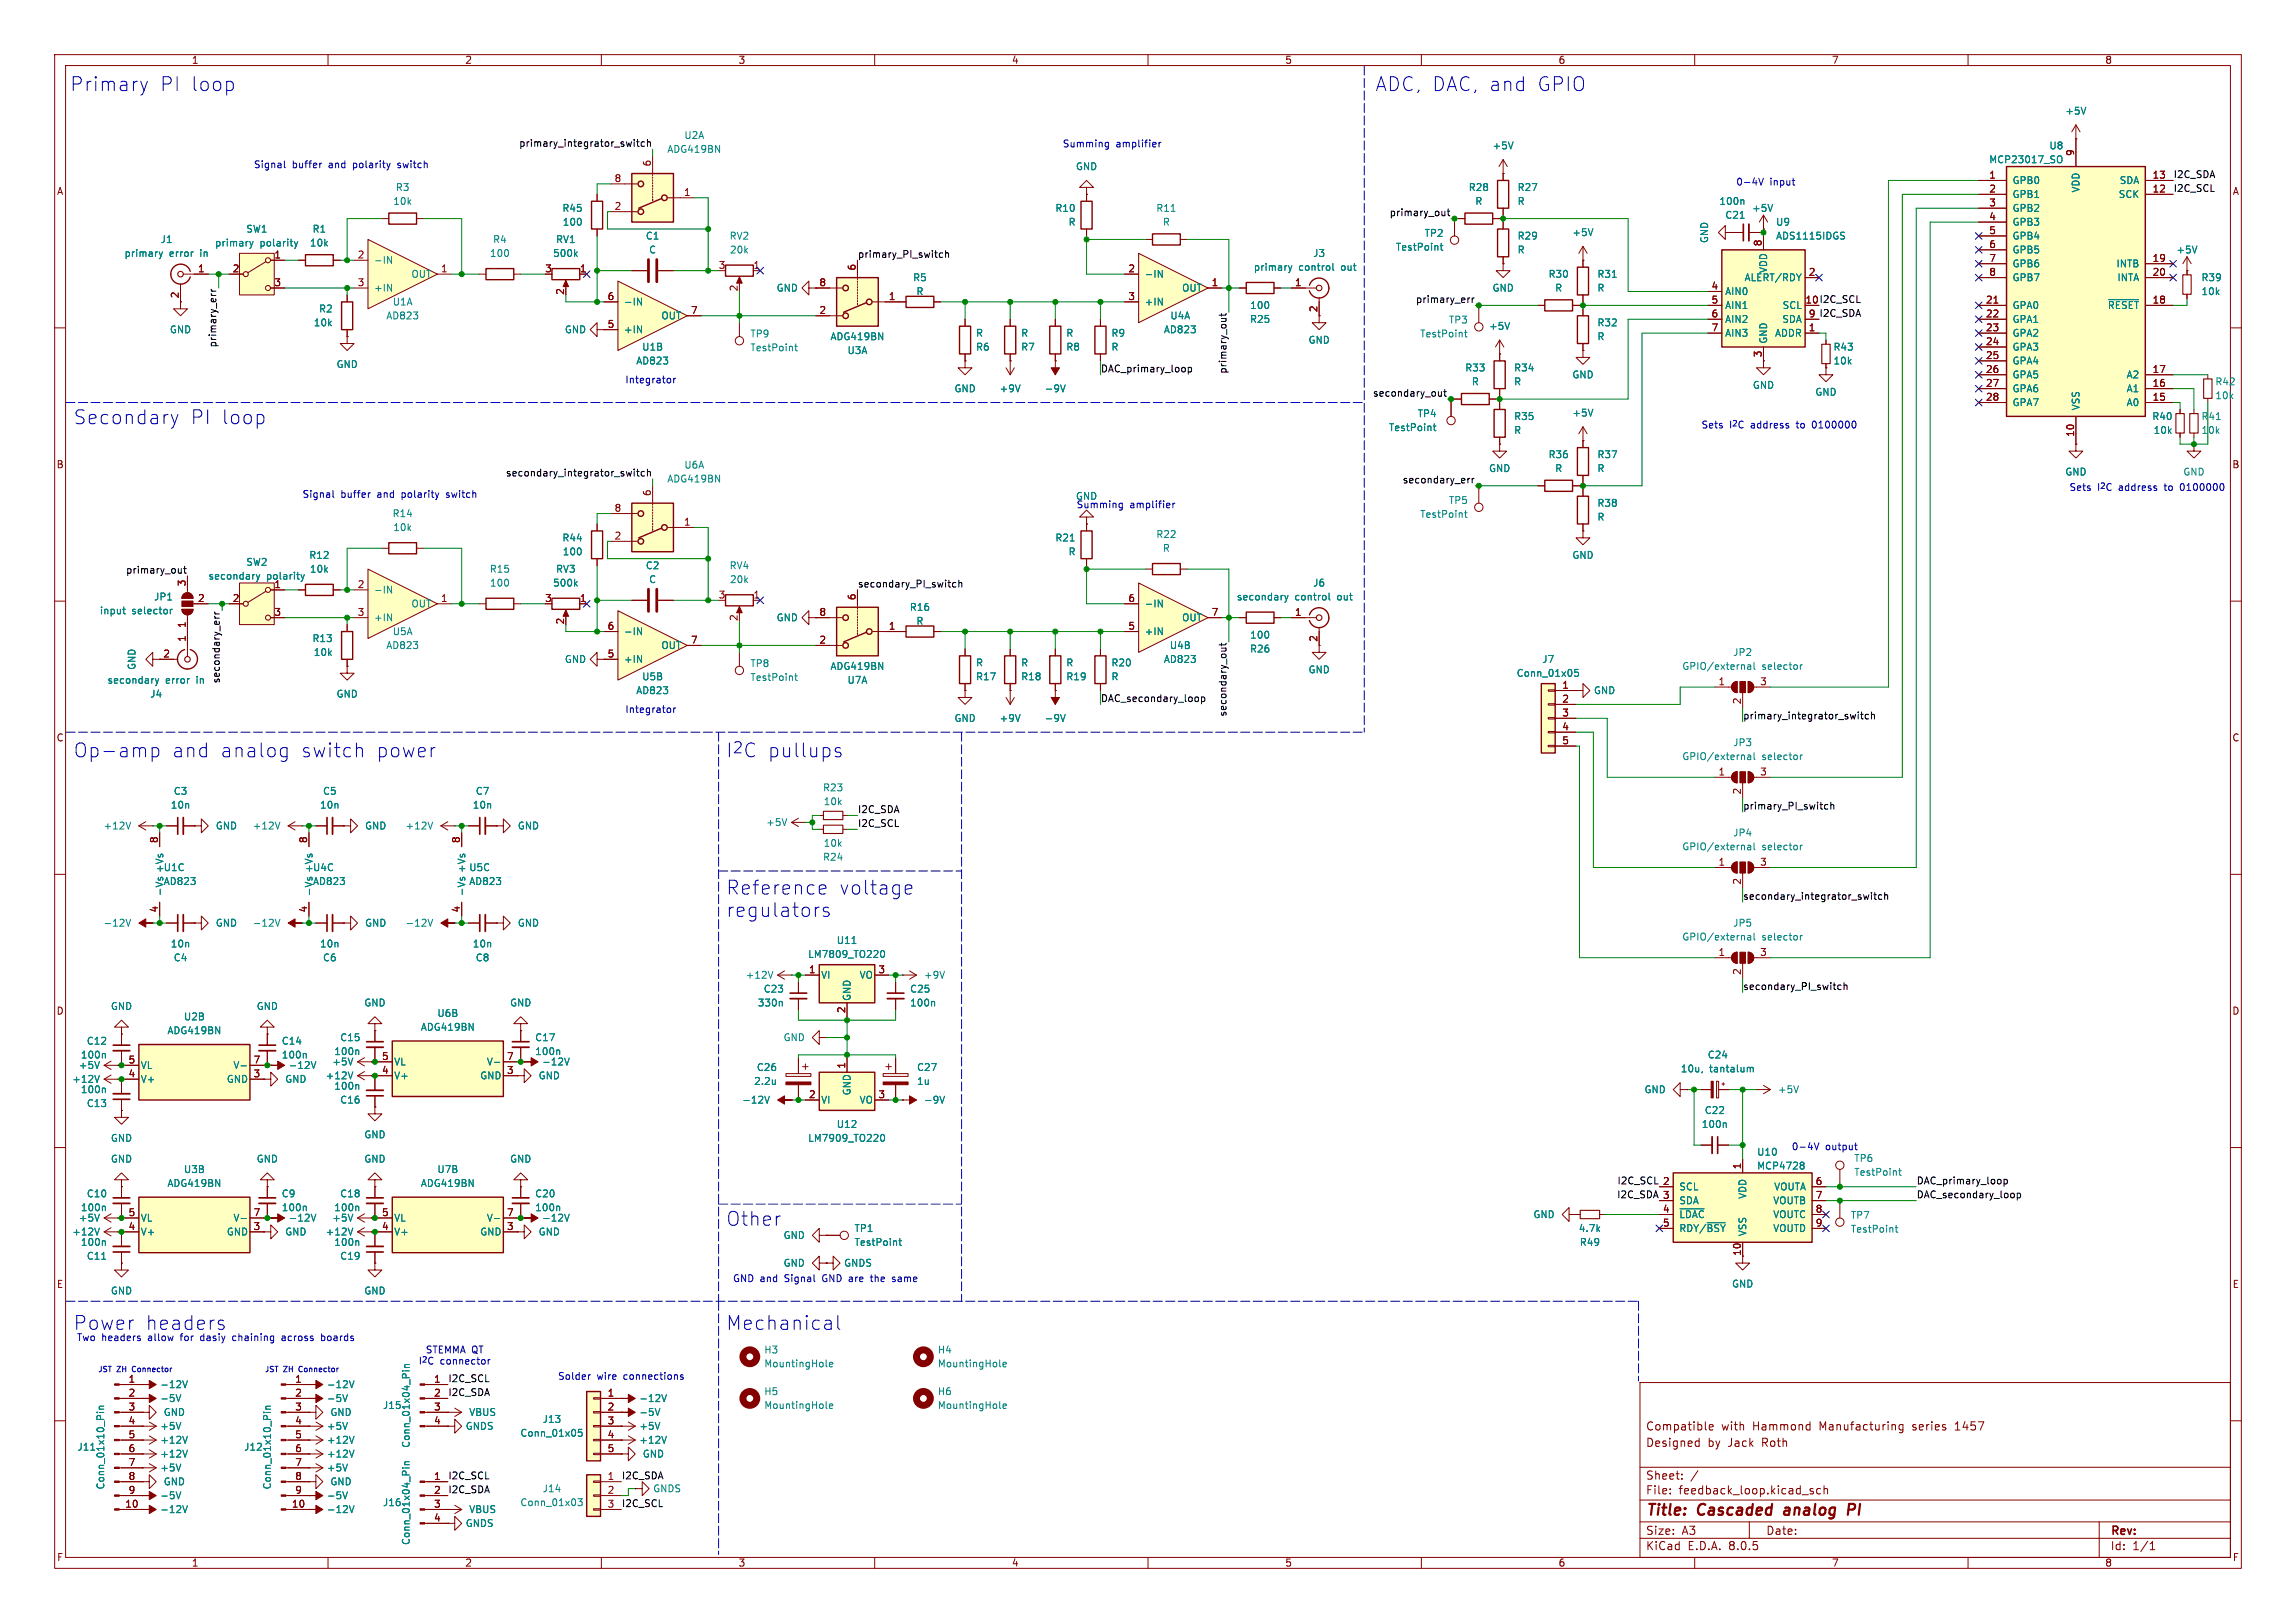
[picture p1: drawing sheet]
<svg xmlns="http://www.w3.org/2000/svg" width="420mm" height="297mm" viewBox="0 0 420 297" stroke-linecap="round" stroke-linejoin="round" font-family="sans-serif">
<defs><g id="words">
<g font-size="3.5" fill="#0000c2">
<text x="12.7" y="16.9">Primary</text>
<text x="29.1" y="16.9">PI loop</text>
<text x="251.5" y="16.9">ADC, DAC, and</text>
<text x="280.9" y="16.9">GPIO</text>
<text x="13.3" y="77.9">Secondary</text>
<text x="34.7" y="77.9">PI loop</text>
<text x="13.3" y="138.8">Op-amp</text>
<text x="31.3" y="138.8">and</text>
<text x="40.1" y="138.8">analog</text>
<text x="54.8" y="138.8">switch</text>
<text x="68.5" y="138.8">power</text>
<text x="132.7" y="138.8">I^{2}C</text>
<text x="140.3" y="138.8">pullups</text>
<text x="132.7" y="163.9">Reference</text>
<text x="153.3" y="163.9">voltage</text>
<text x="132.7" y="168">regulators</text>
<text x="132.7" y="224.5">Other</text>
<text x="13.3" y="243.6">Power</text>
<text x="26.5" y="243.6">headers</text>
<text x="132.7" y="243.6">Mechanical</text>
</g>
<g font-size="2.8" fill="#840000">
<text x="301" y="277.9">Title:</text>
<text x="310.6" y="277.9">Cascaded</text>
<text x="327.3" y="277.9">analog</text>
<text x="339.7" y="277.9">PI</text>
</g>
<g font-size="2.1" fill="#840000">
<text x="301" y="262">Compatible</text>
<text x="314.9" y="262">with</text>
<text x="320.7" y="262">Hammond</text>
<text x="333" y="262">Manufacturing</text>
<text x="350.1" y="262">series</text>
<text x="358.1" y="262">1457</text>
<text x="301" y="265">Designed</text>
<text x="312.4" y="265">by</text>
<text x="316.2" y="265">Jack</text>
<text x="322.5" y="265">Roth</text>
<text x="301" y="273.7">File:</text>
<text x="301" y="271">Sheet:</text>
<text x="307.1" y="273.7">feedback_loop.kicad_sch</text>
<text x="301" y="281.1">Size:</text>
<text x="307.6" y="281.1">A3</text>
<text x="323" y="281.1">Date:</text>
<text x="386" y="281.3">Rev:</text>
<text x="301" y="283.9">KiCad</text>
<text x="308.7" y="283.9">E.D.A.</text>
<text x="316.3" y="283.9">8.0.5</text>
<text x="386" y="283.9">Id:</text>
<text x="390.1" y="283.9">1/1</text>
</g>
<g font-size="1.8" fill="#840000">
<text x="35" y="11.9">1</text>
<text x="85" y="11.9">2</text>
<text x="135" y="11.9">3</text>
<text x="185" y="11.9">4</text>
<text x="235" y="11.9">5</text>
<text x="285" y="11.9">6</text>
<text x="335" y="11.9">7</text>
<text x="385" y="11.9">8</text>
<text x="379.5" y="28.6" transform="rotate(-90 379.5 28.6)">9</text>
<text x="10.3" y="35.9">A</text>
<text x="112.3" y="33.4">8</text>
<text x="119.1" y="30.6" transform="rotate(-90 119.1 30.6)">6</text>
<text x="125" y="35.9">1</text>
<text x="363.8" y="32.8">1</text>
<text x="363.8" y="35.3">2</text>
<text x="393.7" y="35.3">12</text>
<text x="393.7" y="32.8">13</text>
<text x="408.3" y="35.9">A</text>
<text x="112.3" y="38.5">2</text>
<text x="363.8" y="37.8">3</text>
<text x="363.8" y="40.4">4</text>
<text x="50.1" y="47.4">1</text>
<text x="65.3" y="47.4">2</text>
<text x="322.3" y="45.2" transform="rotate(-90 322.3 45.2)">8</text>
<text x="363.8" y="42.9">5</text>
<text x="363.8" y="45.5">6</text>
<text x="36.1" y="49.9">1</text>
<text x="42.5" y="49.9">2</text>
<text x="50.1" y="52.5">3</text>
<text x="65.3" y="52.5">3</text>
<text x="80.6" y="49.9">1</text>
<text x="99.6" y="49.9">3</text>
<text x="106" y="49.9">1</text>
<text x="131.4" y="49.3">3</text>
<text x="135" y="53.4" transform="rotate(-90 135 53.4)">2</text>
<text x="137.7" y="49.3">1</text>
<text x="149.8" y="52.5">8</text>
<text x="156.6" y="49.6" transform="rotate(-90 156.6 49.6)">6</text>
<text x="206.3" y="49.9">2</text>
<text x="221.5" y="52.5">1</text>
<text x="236.8" y="52.5">1</text>
<text x="313" y="53.1">4</text>
<text x="330.8" y="50.5">2</text>
<text x="363.8" y="48">7</text>
<text x="363.8" y="50.5">8</text>
<text x="393.7" y="48">19</text>
<text x="393.7" y="50.5">20</text>
<text x="32.8" y="54.7" transform="rotate(-90 32.8 54.7)">2</text>
<text x="103.3" y="54" transform="rotate(-90 103.3 54)">2</text>
<text x="111.1" y="55">6</text>
<text x="126.3" y="57.5">7</text>
<text x="149.8" y="57.5">2</text>
<text x="162.5" y="55">1</text>
<text x="206.3" y="55">3</text>
<text x="241" y="57.2" transform="rotate(-90 241 57.2)">2</text>
<text x="313" y="55.6">5</text>
<text x="313" y="58.2">6</text>
<text x="330.2" y="55.6">10 I2C_SCL</text>
<text x="330.2" y="55.6">10</text>
<text x="330.8" y="58.2">9</text>
<text x="363.2" y="55.6">21</text>
<text x="363.2" y="58.2">22</text>
<text x="393.7" y="55.6">18</text>
<text x="111.1" y="60.1">5</text>
<text x="313" y="60.7">7</text>
<text x="322.3" y="65.5" transform="rotate(-90 322.3 65.5)">3</text>
<text x="330.8" y="60.7">1</text>
<text x="363.2" y="60.7">23</text>
<text x="363.2" y="63.2">24</text>
<text x="363.2" y="65.8">25</text>
<text x="363.2" y="68.3">26</text>
<text x="363.2" y="70.9">27</text>
<text x="393.7" y="70.9">16</text>
<text x="393.7" y="68.3">17</text>
<text x="363.2" y="73.4">28</text>
<text x="393.7" y="73.4">15</text>
<text x="379.5" y="80.1" transform="rotate(-90 379.5 80.1)">10</text>
<text x="10.3" y="85.9">B</text>
<text x="408.2" y="85.9">B</text>
<text x="112.3" y="93.7">8</text>
<text x="119.1" y="90.9" transform="rotate(-90 119.1 90.9)">6</text>
<text x="112.3" y="98.8">2</text>
<text x="125" y="96.3">1</text>
<text x="34" y="107.4" transform="rotate(-90 34 107.4)">3</text>
<text x="50.1" y="107.7">1</text>
<text x="65.3" y="107.7">2</text>
<text x="36.1" y="110.2">2</text>
<text x="42.5" y="110.2">2</text>
<text x="50.1" y="112.8">3</text>
<text x="65.3" y="112.8">3</text>
<text x="80.6" y="110.2">1</text>
<text x="99.6" y="110.2">3</text>
<text x="106" y="110.2">1</text>
<text x="131.4" y="109.6">3</text>
<text x="135" y="113.7" transform="rotate(-90 135 113.7)">2</text>
<text x="137.7" y="109.6">1</text>
<text x="149.8" y="112.8">8</text>
<text x="156.6" y="109.9" transform="rotate(-90 156.6 109.9)">6</text>
<text x="206.3" y="110.2">6</text>
<text x="221.5" y="112.8">7</text>
<text x="236.8" y="112.8">1</text>
<text x="34" y="117.5" transform="rotate(-90 34 117.5)">1</text>
<text x="34" y="115" transform="rotate(-90 34 115)">1</text>
<text x="103.3" y="114.4" transform="rotate(-90 103.3 114.4)">2</text>
<text x="111.1" y="115.3">6</text>
<text x="126.3" y="117.9">7</text>
<text x="149.8" y="117.9">2</text>
<text x="162.5" y="115.3">1</text>
<text x="206.3" y="115.3">5</text>
<text x="241" y="117.5" transform="rotate(-90 241 117.5)">2</text>
<text x="29.8" y="120.4">2</text>
<text x="111.1" y="120.4">5</text>
<text x="314.3" y="125.5">1</text>
<text x="321.9" y="125.5">3</text>
<text x="285.7" y="126.1">1</text>
<text x="285.7" y="128.7">2</text>
<text x="285.7" y="131.2">3</text>
<text x="318.5" y="129" transform="rotate(-90 318.5 129)">2</text>
<text x="10.3" y="135.9">C</text>
<text x="285.7" y="133.7">4</text>
<text x="285.7" y="136.3">5</text>
<text x="408.2" y="135.9">C</text>
<text x="314.3" y="142">1</text>
<text x="321.9" y="142">3</text>
<text x="318.5" y="145.5" transform="rotate(-90 318.5 145.5)">2</text>
<text x="29" y="154.4" transform="rotate(-90 29 154.4)">8</text>
<text x="56.3" y="154.4" transform="rotate(-90 56.3 154.4)">8</text>
<text x="84.2" y="154.4" transform="rotate(-90 84.2 154.4)">8</text>
<text x="314.3" y="158.5">1</text>
<text x="318.5" y="162" transform="rotate(-90 318.5 162)">2</text>
<text x="321.9" y="158.5">3</text>
<text x="29" y="167.1" transform="rotate(-90 29 167.1)">4</text>
<text x="56.3" y="167.1" transform="rotate(-90 56.3 167.1)">4</text>
<text x="84.2" y="167.1" transform="rotate(-90 84.2 167.1)">4</text>
<text x="147.9" y="178.2">1</text>
<text x="160.6" y="178.2">3</text>
<text x="314.3" y="175">1</text>
<text x="318.5" y="178.5" transform="rotate(-90 318.5 178.5)">2</text>
<text x="321.9" y="175">3</text>
<text x="10.3" y="185.9">D</text>
<text x="154.7" y="185.5" transform="rotate(-90 154.7 185.5)">2</text>
<text x="408.2" y="185.9">D</text>
<text x="23.4" y="197.2">4</text>
<text x="23.4" y="194.7">5</text>
<text x="46.3" y="197.2">3</text>
<text x="46.3" y="194.7">7</text>
<text x="69.8" y="196.6">4</text>
<text x="69.8" y="194.1">5</text>
<text x="92.6" y="196.6">3</text>
<text x="92.6" y="194.1">7</text>
<text x="154.7" y="195.7" transform="rotate(-90 154.7 195.7)">1</text>
<text x="147.9" y="201">2</text>
<text x="160.6" y="201">3</text>
<text x="318.5" y="214.1" transform="rotate(-90 318.5 214.1)">1</text>
<text x="304.1" y="222">4</text>
<text x="304.1" y="216.9">2</text>
<text x="304.1" y="219.5">3</text>
<text x="332" y="216.9">6</text>
<text x="332" y="219.5">7</text>
<text x="332" y="222">8</text>
<text x="23.4" y="225.2">4</text>
<text x="23.4" y="222.6">5</text>
<text x="46.3" y="225.2">3</text>
<text x="46.3" y="222.6">7</text>
<text x="69.8" y="225.2">4</text>
<text x="69.8" y="222.6">5</text>
<text x="92.6" y="225.2">3</text>
<text x="92.6" y="222.6">7</text>
<text x="304.1" y="224.5">5</text>
<text x="332" y="224.5">9</text>
<text x="318.5" y="229.9" transform="rotate(-90 318.5 229.9)">10</text>
<text x="10.3" y="235.9">E</text>
<text x="408.3" y="235.9">E</text>
<text x="23.4" y="253.1">1</text>
<text x="23.4" y="255.7">2</text>
<text x="53.9" y="253.1">1</text>
<text x="53.9" y="255.7">2</text>
<text x="79.3" y="253.1">1</text>
<text x="79.3" y="255.7">2</text>
<text x="111.1" y="255.7">1</text>
<text x="23.4" y="258.2">3</text>
<text x="23.4" y="260.7">4</text>
<text x="23.4" y="263.3">5</text>
<text x="53.9" y="258.2">3</text>
<text x="53.9" y="260.7">4</text>
<text x="53.9" y="263.3">5</text>
<text x="79.3" y="258.2">3</text>
<text x="79.3" y="260.7">4</text>
<text x="111.1" y="258.2">2</text>
<text x="111.1" y="260.7">3</text>
<text x="111.1" y="263.3">4</text>
<text x="23.4" y="265.8">6</text>
<text x="23.4" y="268.4">7</text>
<text x="53.9" y="265.8">6</text>
<text x="53.9" y="268.4">7</text>
<text x="111.1" y="265.8">5</text>
<text x="22.8" y="276">10</text>
<text x="23.4" y="270.9">8</text>
<text x="23.4" y="273.4">9</text>
<text x="53.3" y="276">10</text>
<text x="53.9" y="270.9">8</text>
<text x="53.9" y="273.4">9</text>
<text x="79.3" y="270.9">1</text>
<text x="79.3" y="273.4">2</text>
<text x="79.3" y="276">3</text>
<text x="111.1" y="270.9">1</text>
<text x="111.1" y="273.4">2</text>
<text x="111.1" y="276">3</text>
<text x="79.3" y="278.5">4</text>
<text x="10.3" y="285.9">F</text>
<text x="35" y="286.9">1</text>
<text x="85" y="286.9">2</text>
<text x="135" y="286.9">3</text>
<text x="185" y="286.9">4</text>
<text x="235" y="286.9">5</text>
<text x="285" y="286.9">6</text>
<text x="335" y="286.9">7</text>
<text x="385" y="286.9">8</text>
<text x="408.3" y="285.9">F</text>
</g>
<g font-size="1.8" fill="#008484">
<text x="377.7" y="21.2">+5V</text>
<text x="122" y="28.2">ADG419BN</text>
<text x="125.1" y="25.6">U2A</text>
<text x="272.9" y="27.5">+5V</text>
<text x="374.8" y="27.5">U8</text>
<text x="72.3" y="35.2">R3</text>
<text x="196.7" y="31.3">GND</text>
<text x="268.6" y="35.2">R28</text>
<text x="277.5" y="35.2">R27</text>
<text x="363.8" y="30.1">MCP23017_SO</text>
<text x="368" y="33.9">GPB0</text>
<text x="380.6" y="35.3" transform="rotate(-90 380.6 35.3)">VDD</text>
<text x="387.6" y="33.9">SDA</text>
<text x="71.8" y="37.7">10k</text>
<text x="102.8" y="39">R45</text>
<text x="102.8" y="41.5">100</text>
<text x="192.9" y="39">R10</text>
<text x="195.4" y="41.5">R</text>
<text x="211.4" y="39">R11</text>
<text x="212.6" y="41.5">R</text>
<text x="269.8" y="37.7">R</text>
<text x="277.5" y="37.7">R</text>
<text x="314.4" y="37.7">100n</text>
<text x="315.5" y="40.2">C21</text>
<text x="320.4" y="39">+5V</text>
<text x="324.8" y="41.5">U9</text>
<text x="368" y="36.4">GPB1</text>
<text x="368" y="39">GPB2</text>
<text x="368" y="41.5">GPB3</text>
<text x="387.5" y="36.4">SCK</text>
<text x="22.7" y="47.2">primary</text>
<text x="29.3" y="44.7">J1</text>
<text x="31" y="47.2">error</text>
<text x="36.7" y="47.2">in</text>
<text x="39.2" y="45.3">primary</text>
<text x="45" y="42.8">SW1</text>
<text x="47.5" y="45.3">polarity</text>
<text x="56.6" y="45.3">10k</text>
<text x="57.1" y="42.8">R1</text>
<text x="89.5" y="47.2">100</text>
<text x="90.1" y="44.7">R4</text>
<text x="101.1" y="47.2">500k</text>
<text x="101.6" y="44.7">RV1</text>
<text x="118" y="44">C1</text>
<text x="118.6" y="46.6">C</text>
<text x="133.4" y="44">RV2</text>
<text x="133.4" y="46.6">20k</text>
<text x="240.1" y="47.2">J3</text>
<text x="255.2" y="46.1">TestPoint</text>
<text x="260.5" y="43.5">TP2</text>
<text x="277.5" y="44">R29</text>
<text x="277.5" y="46.6">R</text>
<text x="287.5" y="43.4">+5V</text>
<text x="312.6" y="44.6" transform="rotate(-90 312.6 44.6)">GND</text>
<text x="324.8" y="44">ADS1115IDGS</text>
<text x="368" y="44">GPB4</text>
<text x="368" y="46.6">GPB5</text>
<text x="398" y="46.6">+5V</text>
<text x="68.3" y="48.5">-IN</text>
<text x="68.3" y="53.6">+IN</text>
<text x="75.2" y="51">OUT</text>
<text x="142" y="53.6">GND</text>
<text x="166.9" y="51.7">R5</text>
<text x="209.3" y="51">-IN</text>
<text x="216.1" y="53.6">OUT</text>
<text x="229.3" y="49.8">primary</text>
<text x="237.6" y="49.8">control</text>
<text x="245.4" y="49.8">out</text>
<text x="272.9" y="53.6">GND</text>
<text x="283.2" y="51">R30</text>
<text x="284.4" y="53.6">R</text>
<text x="292.1" y="51">R31</text>
<text x="292.1" y="53.6">R</text>
<text x="319" y="51.7">ALERT/RDY</text>
<text x="323.4" y="50.1" transform="rotate(-90 323.4 50.1)">VDD</text>
<text x="368" y="49.1">GPB6</text>
<text x="368" y="51.7">GPB7</text>
<text x="387" y="49.1">INTB</text>
<text x="387.2" y="51.7">INTA</text>
<text x="402.6" y="51.7">R39</text>
<text x="57.3" y="59.9">10k</text>
<text x="58.3" y="57.4">R2</text>
<text x="70.6" y="58.6">AD823</text>
<text x="71.7" y="56.1">U1A</text>
<text x="114" y="56.1">-IN</text>
<text x="120.9" y="58.6">OUT</text>
<text x="167.5" y="54.2">R</text>
<text x="209.3" y="56.1">+IN</text>
<text x="214" y="58.6">U4A</text>
<text x="228.6" y="59.3">R25</text>
<text x="228.6" y="56.7">100</text>
<text x="264.9" y="59.4">TP3</text>
<text x="292.1" y="59.9">R32</text>
<text x="315.5" y="54.2">AIN0</text>
<text x="315.5" y="56.7">AIN1</text>
<text x="315.5" y="59.3">AIN2</text>
<text x="325.9" y="59.3">SDA</text>
<text x="326" y="56.7">SCL</text>
<text x="368" y="56.7">GPA0</text>
<text x="368" y="59.3">GPA1</text>
<text x="385.5" y="56.7">~{RESET}</text>
<text x="402.6" y="54.2">10k</text>
<text x="31" y="61.2">GND</text>
<text x="103.2" y="61.2">GND</text>
<text x="114" y="61.2">+IN</text>
<text x="117.4" y="64.4">U1B</text>
<text x="137.2" y="62">TP9</text>
<text x="137.2" y="64.5">TestPoint</text>
<text x="151.8" y="62.5">ADG419BN</text>
<text x="154.9" y="65">U3A</text>
<text x="178.4" y="64.4">R6</text>
<text x="178.4" y="61.8">R</text>
<text x="186.7" y="64.4">R7</text>
<text x="186.7" y="61.8">R</text>
<text x="195" y="64.4">R8</text>
<text x="195" y="61.8">R</text>
<text x="203.2" y="61.8">R9</text>
<text x="203.2" y="64.4">R</text>
<text x="212.8" y="61.2">AD823</text>
<text x="239.3" y="63.1">GND</text>
<text x="259.7" y="62">TestPoint</text>
<text x="272.3" y="60.6">+5V</text>
<text x="292.1" y="62.5">R</text>
<text x="315.5" y="61.8">AIN3</text>
<text x="323.4" y="63" transform="rotate(-90 323.4 63)">GND</text>
<text x="324.6" y="61.8">ADDR</text>
<text x="335.3" y="64.4">R43</text>
<text x="368" y="61.8">GPA2</text>
<text x="368" y="64.4">GPA3</text>
<text x="61.5" y="67.5">GND</text>
<text x="116.3" y="66.9">AD823</text>
<text x="174.5" y="72">GND</text>
<text x="182.7" y="72">+9V</text>
<text x="191" y="72">-9V</text>
<text x="267.9" y="68.2">R33</text>
<text x="269.1" y="70.7">R</text>
<text x="276.9" y="68.2">R34</text>
<text x="276.9" y="70.7">R</text>
<text x="287.5" y="69.4">GND</text>
<text x="320.5" y="71.3">GND</text>
<text x="335.3" y="66.9">10k</text>
<text x="368" y="66.9">GPA4</text>
<text x="368" y="69.4">GPA5</text>
<text x="368" y="72">GPA6</text>
<text x="388.9" y="72">A1</text>
<text x="388.9" y="69.4">A2</text>
<text x="405.1" y="70.7">R42</text>
<text x="259.2" y="76.6">TP4</text>
<text x="276.9" y="77.1">R35</text>
<text x="287.5" y="76.4">+5V</text>
<text x="332" y="72.6">GND</text>
<text x="368" y="74.5">GPA7</text>
<text x="380.6" y="75.2" transform="rotate(-90 380.6 75.2)">VSS</text>
<text x="388.9" y="74.5">A0</text>
<text x="393.6" y="77.1">R40</text>
<text x="402.6" y="77.1">R41</text>
<text x="405.1" y="73.3">10k</text>
<text x="254" y="79.1">TestPoint</text>
<text x="276.9" y="79.6">R</text>
<text x="393.8" y="79.6">10k</text>
<text x="402.6" y="79.6">10k</text>
<text x="122" y="88.5">ADG419BN</text>
<text x="125.1" y="86">U6A</text>
<text x="272.3" y="86.6">GND</text>
<text x="283.2" y="84">R36</text>
<text x="284.4" y="86.6">R</text>
<text x="292.1" y="84">R37</text>
<text x="292.1" y="86.6">R</text>
<text x="377.7" y="87.2">GND</text>
<text x="399.3" y="87.2">GND</text>
<text x="71.7" y="94.8">R14</text>
<text x="196.7" y="91.7">GND</text>
<text x="259.7" y="95">TestPoint</text>
<text x="264.9" y="92.4">TP5</text>
<text x="292.1" y="92.9">R38</text>
<text x="292.1" y="95.5">R</text>
<text x="71.8" y="97.4">10k</text>
<text x="102.8" y="99.3">R44</text>
<text x="102.8" y="101.8">100</text>
<text x="192.9" y="99.3">R21</text>
<text x="195.4" y="101.8">R</text>
<text x="211.4" y="98.7">R22</text>
<text x="212.6" y="101.2">R</text>
<text x="38" y="106.3">secondary</text>
<text x="45" y="103.7">SW2</text>
<text x="48.8" y="106.3">polarity</text>
<text x="56.5" y="102.5">R12</text>
<text x="56.6" y="105">10k</text>
<text x="89.5" y="105">R15</text>
<text x="89.5" y="107.5">100</text>
<text x="101.1" y="107.5">500k</text>
<text x="101.6" y="105">RV3</text>
<text x="118" y="104.4">C2</text>
<text x="118.6" y="106.9">C</text>
<text x="133.4" y="104.4">RV4</text>
<text x="133.4" y="106.9">20k</text>
<text x="240.1" y="107.5">J6</text>
<text x="287.5" y="102.5">GND</text>
<text x="18.2" y="112.6">input</text>
<text x="24.1" y="112.6">selector</text>
<text x="28.1" y="110.1">JP1</text>
<text x="68.3" y="108.8">-IN</text>
<text x="68.3" y="113.9">+IN</text>
<text x="75.2" y="111.4">OUT</text>
<text x="142" y="113.9">GND</text>
<text x="166.3" y="112">R16</text>
<text x="209.3" y="111.4">-IN</text>
<text x="216.1" y="113.9">OUT</text>
<text x="226.1" y="110.1">secondary</text>
<text x="236.9" y="110.1">control</text>
<text x="244.7" y="110.1">out</text>
<text x="57.1" y="117.7">R13</text>
<text x="70.6" y="119">AD823</text>
<text x="71.7" y="116.4">U5A</text>
<text x="114" y="116.4">-IN</text>
<text x="120.9" y="119">OUT</text>
<text x="167.5" y="114.5">R</text>
<text x="209.3" y="116.4">+IN</text>
<text x="213.9" y="119">U4B</text>
<text x="228.6" y="119.6">R26</text>
<text x="228.6" y="117.1">100</text>
<text x="19.6" y="125.3">secondary</text>
<text x="25" y="122.7" transform="rotate(-90 25 122.7)">GND</text>
<text x="30.3" y="125.3">error</text>
<text x="36" y="125.3">in</text>
<text x="57.3" y="120.2">10k</text>
<text x="103.2" y="121.5">GND</text>
<text x="114" y="121.5">+IN</text>
<text x="117.4" y="124.7">U5B</text>
<text x="137.2" y="122.3">TP8</text>
<text x="137.2" y="124.8">TestPoint</text>
<text x="151.8" y="122.8">ADG419BN</text>
<text x="154.9" y="125.3">U7A</text>
<text x="178.4" y="124.7">R17</text>
<text x="178.4" y="122.1">R</text>
<text x="186.7" y="124.7">R18</text>
<text x="186.7" y="122.1">R</text>
<text x="195" y="124.7">R19</text>
<text x="195" y="122.1">R</text>
<text x="203.2" y="122.1">R20</text>
<text x="203.2" y="124.7">R</text>
<text x="212.8" y="121.5">AD823</text>
<text x="239.3" y="123.4">GND</text>
<text x="277.3" y="124.1">Conn_01x05</text>
<text x="282" y="121.5">J7</text>
<text x="307.6" y="122.8">GPIO/external</text>
<text x="316.9" y="120.2">JP2</text>
<text x="322.3" y="122.8">selector</text>
<text x="27.4" y="127.9">J4</text>
<text x="61.5" y="127.9">GND</text>
<text x="116.3" y="127.2">AD823</text>
<text x="291.5" y="127.2">GND</text>
<text x="174.5" y="132.3">GND</text>
<text x="182.7" y="132.3">+9V</text>
<text x="191" y="132.3">-9V</text>
<text x="316.9" y="136.8">JP3</text>
<text x="307.6" y="139.3">GPIO/external</text>
<text x="322.3" y="139.3">selector</text>
<text x="31.1" y="148.2">10n</text>
<text x="31.7" y="145.6">C3</text>
<text x="58.4" y="148.2">10n</text>
<text x="59" y="145.6">C5</text>
<text x="86.4" y="148.2">10n</text>
<text x="86.9" y="145.6">C7</text>
<text x="150.5" y="145">R23</text>
<text x="150.6" y="147.5">10k</text>
<text x="18.8" y="152">+12V</text>
<text x="39.4" y="152">GND</text>
<text x="46.1" y="152">+12V</text>
<text x="66.7" y="152">GND</text>
<text x="74.1" y="152">+12V</text>
<text x="94.6" y="152">GND</text>
<text x="140.1" y="151.4">+5V</text>
<text x="150.6" y="155.2">10k</text>
<text x="307.6" y="155.8">GPIO/external</text>
<text x="316.9" y="153.3">JP4</text>
<text x="322.3" y="155.8">selector</text>
<text x="29.9" y="159.6">U1C</text>
<text x="30.1" y="159.8" transform="rotate(-90 30.1 159.8)">+Vs</text>
<text x="57.2" y="159.6">U4C</text>
<text x="57.4" y="159.8" transform="rotate(-90 57.4 159.8)">+Vs</text>
<text x="85.3" y="159.8" transform="rotate(-90 85.3 159.8)">+Vs</text>
<text x="85.7" y="159.6">U5C</text>
<text x="150.5" y="157.7">R24</text>
<text x="29.9" y="162.2">AD823</text>
<text x="30.1" y="164.1" transform="rotate(-90 30.1 164.1)">-Vs</text>
<text x="57.2" y="162.2">AD823</text>
<text x="57.4" y="164.1" transform="rotate(-90 57.4 164.1)">-Vs</text>
<text x="85.3" y="164.1" transform="rotate(-90 85.3 164.1)">-Vs</text>
<text x="85.7" y="162.2">AD823</text>
<text x="18.8" y="169.8">-12V</text>
<text x="31.1" y="173.6">10n</text>
<text x="39.4" y="169.8">GND</text>
<text x="46.1" y="169.8">-12V</text>
<text x="58.4" y="173.6">10n</text>
<text x="66.7" y="169.8">GND</text>
<text x="74.1" y="169.8">-12V</text>
<text x="86.4" y="173.6">10n</text>
<text x="94.6" y="169.8">GND</text>
<text x="153" y="172.9">U11</text>
<text x="307.6" y="172.3">GPIO/external</text>
<text x="316.9" y="169.8">JP5</text>
<text x="322.3" y="172.3">selector</text>
<text x="31.7" y="176.1">C4</text>
<text x="59" y="176.1">C6</text>
<text x="86.9" y="176.1">C8</text>
<text x="136.3" y="179.3">+12V</text>
<text x="147.7" y="175.5">LM7809_TO220</text>
<text x="150.1" y="179.3">VI</text>
<text x="157.1" y="179.3">VO</text>
<text x="168.9" y="179.3">+9V</text>
<text x="20.2" y="185">GND</text>
<text x="46.9" y="185">GND</text>
<text x="66.5" y="184.4">GND</text>
<text x="93.2" y="184.4">GND</text>
<text x="138.5" y="184.4">330n</text>
<text x="139.6" y="181.8">C23</text>
<text x="155.8" y="183.3" transform="rotate(-90 155.8 183.3)">GND</text>
<text x="166.4" y="184.4">100n</text>
<text x="166.4" y="181.8">C25</text>
<text x="15.8" y="191.4">C12</text>
<text x="30.5" y="189.5">ADG419BN</text>
<text x="33.6" y="186.9">U2B</text>
<text x="51.4" y="191.4">C14</text>
<text x="62.1" y="190.7">C15</text>
<text x="76.9" y="188.8">ADG419BN</text>
<text x="79.9" y="186.3">U6B</text>
<text x="97.8" y="190.7">C17</text>
<text x="143.2" y="190.7">GND</text>
<text x="14.3" y="195.8">+5V</text>
<text x="14.7" y="193.9">100n</text>
<text x="25.7" y="195.8">VL</text>
<text x="42.6" y="195.8">V-</text>
<text x="51.4" y="193.9">100n</text>
<text x="52.7" y="195.8">-12V</text>
<text x="59.5" y="197.7">+12V</text>
<text x="60.7" y="195.2">+5V</text>
<text x="61" y="193.3">100n</text>
<text x="72" y="197.7">V+</text>
<text x="72" y="195.2">VL</text>
<text x="87.7" y="197.7">GND</text>
<text x="89" y="195.2">V-</text>
<text x="97.8" y="193.3">100n</text>
<text x="98.4" y="197.7">GND</text>
<text x="99.1" y="195.2">-12V</text>
<text x="138.3" y="196.2">C26</text>
<text x="167.6" y="196.2">C27</text>
<text x="307.4" y="196.4">10u,</text>
<text x="312.3" y="193.9">C24</text>
<text x="312.7" y="196.4">tantalum</text>
<text x="13.1" y="198.3">+12V</text>
<text x="14.7" y="200.2">100n</text>
<text x="15.8" y="202.8">C13</text>
<text x="25.7" y="198.3">V+</text>
<text x="41.4" y="198.3">GND</text>
<text x="52.1" y="198.3">GND</text>
<text x="61" y="199.6">100n</text>
<text x="62.1" y="202.2">C16</text>
<text x="135.7" y="202.2">-12V</text>
<text x="137.9" y="198.7">2.2u</text>
<text x="150.1" y="202.2">VI</text>
<text x="155.8" y="200.5" transform="rotate(-90 155.8 200.5)">GND</text>
<text x="157.1" y="202.2">VO</text>
<text x="167.6" y="198.7">1u</text>
<text x="168.9" y="202.2">-9V</text>
<text x="300.7" y="200.3">GND</text>
<text x="325.1" y="200.3">+5V</text>
<text x="20.2" y="209.1">GND</text>
<text x="66.5" y="208.5">GND</text>
<text x="147.7" y="209.1">LM7909_TO220</text>
<text x="153" y="206.6">U12</text>
<text x="311.2" y="206.6">100n</text>
<text x="311.7" y="204.1">C22</text>
<text x="20.2" y="213">GND</text>
<text x="33.6" y="214.9">U3B</text>
<text x="46.9" y="213">GND</text>
<text x="66.5" y="213">GND</text>
<text x="79.9" y="214.9">U7B</text>
<text x="93.2" y="213">GND</text>
<text x="321.3" y="211.7">U10</text>
<text x="321.3" y="214.2">MCP4728</text>
<text x="339.1" y="212.8">TP6</text>
<text x="339.1" y="215.4">TestPoint</text>
<text x="14.7" y="221.8">100n</text>
<text x="15.8" y="219.3">C10</text>
<text x="30.5" y="217.4">ADG419BN</text>
<text x="51.4" y="219.3">C9</text>
<text x="51.4" y="221.8">100n</text>
<text x="61" y="221.8">100n</text>
<text x="62.1" y="219.3">C18</text>
<text x="76.9" y="217.4">ADG419BN</text>
<text x="97.8" y="221.8">100n</text>
<text x="97.8" y="219.3">C20</text>
<text x="307.1" y="218">SCL</text>
<text x="307.1" y="220.6">SDA</text>
<text x="319.6" y="219.5" transform="rotate(-90 319.6 219.5)">VDD</text>
<text x="324.3" y="220.6">VOUTB</text>
<text x="324.4" y="218">VOUTA</text>
<text x="13.1" y="226.3">+12V</text>
<text x="14.3" y="223.7">+5V</text>
<text x="25.7" y="226.3">V+</text>
<text x="25.7" y="223.7">VL</text>
<text x="41.4" y="226.3">GND</text>
<text x="42.6" y="223.7">V-</text>
<text x="52.1" y="226.3">GND</text>
<text x="52.7" y="223.7">-12V</text>
<text x="59.5" y="226.3">+12V</text>
<text x="60.7" y="223.7">+5V</text>
<text x="72" y="226.3">V+</text>
<text x="72" y="223.7">VL</text>
<text x="87.7" y="226.3">GND</text>
<text x="89" y="223.7">V-</text>
<text x="98.4" y="226.3">GND</text>
<text x="99.1" y="223.7">-12V</text>
<text x="143.2" y="226.9">GND</text>
<text x="156.2" y="225.7">TP1</text>
<text x="280.4" y="223.1">GND</text>
<text x="288.7" y="225.7">4.7k</text>
<text x="307.1" y="223.1">~{LDAC}</text>
<text x="307.1" y="225.7">RDY/~{BSY}</text>
<text x="319.6" y="226.3" transform="rotate(-90 319.6 226.3)">VSS</text>
<text x="324.3" y="223.1">VOUTC</text>
<text x="324.3" y="225.7">VOUTD</text>
<text x="338.5" y="223.2">TP7</text>
<text x="338.5" y="225.8">TestPoint</text>
<text x="14.7" y="228.2">100n</text>
<text x="15.8" y="230.7">C11</text>
<text x="61" y="228.2">100n</text>
<text x="62.1" y="230.7">C19</text>
<text x="143.2" y="232">GND</text>
<text x="154.3" y="232">GNDS</text>
<text x="156.2" y="228.2">TestPoint</text>
<text x="288.9" y="228.2">R49</text>
<text x="20.2" y="237.1">GND</text>
<text x="66.5" y="237.1">GND</text>
<text x="316.7" y="235.8">GND</text>
<text x="139.7" y="247.9">H3</text>
<text x="139.7" y="250.4">MountingHole</text>
<text x="171.5" y="247.9">H4</text>
<text x="171.5" y="250.4">MountingHole</text>
<text x="29.2" y="256.8">-5V</text>
<text x="29.2" y="254.2">-12V</text>
<text x="59.7" y="256.8">-5V</text>
<text x="59.7" y="254.2">-12V</text>
<text x="116.8" y="256.8">-12V</text>
<text x="139.7" y="255.5">H5</text>
<text x="171.5" y="255.5">H6</text>
<text x="29.2" y="261.8">+5V</text>
<text x="29.9" y="259.3">GND</text>
<text x="59.7" y="261.8">+5V</text>
<text x="60.3" y="259.3">GND</text>
<text x="70" y="258">J15</text>
<text x="85.1" y="261.8">GNDS</text>
<text x="85.7" y="259.3">VBUS</text>
<text x="95.1" y="263.1">Conn_01x05</text>
<text x="99.2" y="260.6">J13</text>
<text x="116.8" y="261.8">+5V</text>
<text x="116.8" y="259.3">-5V</text>
<text x="139.7" y="258">MountingHole</text>
<text x="171.5" y="258">MountingHole</text>
<text x="14.1" y="265.7">J11</text>
<text x="29.2" y="269.5">+5V</text>
<text x="29.2" y="266.9">+12V</text>
<text x="29.2" y="264.4">+12V</text>
<text x="44.6" y="265.7">J12</text>
<text x="59.7" y="269.5">+5V</text>
<text x="59.7" y="266.9">+12V</text>
<text x="59.7" y="264.4">+12V</text>
<text x="75.2" y="265" transform="rotate(-90 75.2 265)">Conn_01x04_Pin</text>
<text x="116.8" y="264.4">+12V</text>
<text x="117.5" y="266.9">GND</text>
<text x="19.3" y="272.7" transform="rotate(-90 19.3 272.7)">Conn_01x10_Pin</text>
<text x="29.2" y="274.5">-5V</text>
<text x="29.9" y="272">GND</text>
<text x="49.8" y="272.7" transform="rotate(-90 49.8 272.7)">Conn_01x10_Pin</text>
<text x="59.7" y="274.5">-5V</text>
<text x="60.3" y="272">GND</text>
<text x="70" y="275.8">J16</text>
<text x="95.1" y="275.8">Conn_01x03</text>
<text x="99.2" y="273.3">J14</text>
<text x="119.4" y="273.3">GNDS</text>
<text x="29.2" y="277.1">-12V</text>
<text x="59.7" y="277.1">-12V</text>
<text x="85.1" y="279.6">GNDS</text>
<text x="85.7" y="277.1">VBUS</text>
<text x="75.2" y="282.8" transform="rotate(-90 75.2 282.8)">Conn_01x04_Pin</text>
</g>
<g font-size="1.8">
<text x="94.9" y="27">primary_integrator_switch</text>
<text x="397.5" y="32.7">I2C_SDA</text>
<text x="397.5" y="35.2">I2C_SCL</text>
<text x="254.1" y="39.7">primary_out</text>
<text x="156.8" y="47.3">primary_PI_switch</text>
<text x="258.9" y="55.5">primary_err</text>
<text x="330.8" y="58.2">9 I2C_SDA</text>
<text x="39.7" y="63.7" transform="rotate(-90 39.7 63.7)">primary_err</text>
<text x="201.3" y="68.2">DAC_primary_loop</text>
<text x="224.4" y="68.5" transform="rotate(-90 224.4 68.5)">primary_out</text>
<text x="251" y="72.7">secondary_out</text>
<text x="92.4" y="87.3">secondary_integrator_switch</text>
<text x="256.5" y="88.6">secondary_err</text>
<text x="23" y="105.1">primary_out</text>
<text x="156.8" y="107.6">secondary_PI_switch</text>
<text x="40.3" y="125.1" transform="rotate(-90 40.3 125.1)">secondary_err</text>
<text x="201.3" y="128.6">DAC_secondary_loop</text>
<text x="224.4" y="131.2" transform="rotate(-90 224.4 131.2)">secondary_out</text>
<text x="318.8" y="131.7">primary_integrator_switch</text>
<text x="156.8" y="148.9">I2C_SDA</text>
<text x="318.8" y="148.2">primary_PI_switch</text>
<text x="156.8" y="151.4">I2C_SCL</text>
<text x="318.8" y="164.8">secondary_integrator_switch</text>
<text x="318.8" y="181.3">secondary_PI_switch</text>
<text x="295.7" y="219.4">I2C_SDA 3</text>
<text x="295.8" y="216.8">I2C_SCL 2</text>
<text x="350.5" y="216.8">DAC_primary_loop</text>
<text x="350.5" y="219.4">DAC_secondary_loop</text>
<text x="81.9" y="255.6">I2C_SDA</text>
<text x="81.9" y="253">I2C_SCL</text>
<text x="81.9" y="270.8">I2C_SCL</text>
<text x="81.9" y="273.3">I2C_SDA</text>
<text x="113.7" y="275.9">I2C_SCL</text>
<text x="113.7" y="270.8">I2C_SDA</text>
</g>
<g font-size="1.8" fill="#0000c2">
<text x="194.3" y="27.1">Summing</text>
<text x="204.1" y="27.1">amplifier</text>
<text x="46.4" y="30.9">Signal</text>
<text x="53.5" y="30.9">buffer</text>
<text x="60.2" y="30.9">and</text>
<text x="64.9" y="30.9">polarity</text>
<text x="73.2" y="30.9">switch</text>
<text x="317.5" y="34">0-4V</text>
<text x="323.8" y="34">input</text>
<text x="114.3" y="70.2">Integrator</text>
<text x="311.1" y="78.5">Sets</text>
<text x="316.4" y="78.5">I^{2}Caddress</text>
<text x="328.9" y="78.5">to</text>
<text x="332" y="78.5">0100000</text>
<text x="378.5" y="89.9">Sets</text>
<text x="383.7" y="89.9">I^{2}Caddress</text>
<text x="396.2" y="89.9">to</text>
<text x="399.3" y="89.9">0100000</text>
<text x="55.2" y="91.2">Signal</text>
<text x="62.3" y="91.2">buffer</text>
<text x="69.1" y="91.2">and</text>
<text x="73.8" y="91.2">polarity</text>
<text x="82.1" y="91.2">switch</text>
<text x="196.8" y="93.1">Summing</text>
<text x="206.7" y="93.1">amplifier</text>
<text x="114.3" y="130.6">Integrator</text>
<text x="327.7" y="210.6">0-4V</text>
<text x="333.9" y="210.6">output</text>
<text x="134" y="234.7">GND and</text>
<text x="143.6" y="234.7">Signal</text>
<text x="150.7" y="234.7">GND are</text>
<text x="160" y="234.7">the</text>
<text x="164.1" y="234.7">same</text>
<text x="14" y="245.5">Two</text>
<text x="18.6" y="245.5">headers</text>
<text x="27.2" y="245.5">allow</text>
<text x="33.3" y="245.5">for</text>
<text x="37.2" y="245.5">dasiy</text>
<text x="43.2" y="245.5">chaining</text>
<text x="52.4" y="245.5">across</text>
<text x="59.8" y="245.5">boards</text>
<text x="76.5" y="249.9">I^{2}Cconnector</text>
<text x="77.8" y="247.9">STEMMA QT</text>
<text x="102" y="252.7">Solder</text>
<text x="109.2" y="252.7">wire</text>
<text x="114.2" y="252.7">connections</text>
</g>
<g font-size="1.4" fill="#0000c2">
<text x="17.9" y="251.3">JST</text>
<text x="21.4" y="251.3">ZH</text>
<text x="24.4" y="251.3">Connector</text>
<text x="48.4" y="251.3">JST</text>
<text x="51.8" y="251.3">ZH</text>
<text x="54.9" y="251.3">Connector</text>
</g>
</g></defs>
<g fill="none" stroke="#840000" stroke-width=".18">
<path d="M10 10h400v277h-400zM12 12h396v273h-396zM60 10v2M110 10v2M160 10v2M210 10v2M260 10v2M310 10v2M360 10v2M322.6 39.4l.7 1.2M322.6 39.4v2.5M322.6 39.4l-.8 1.2"/>
<path d="M10 60h2M281.3 55.9h1.3M287.7 55.9h1.2M289.6 47.6h.1M289.6 45.1v3.8M289.6 54v1.2M289.6 56.5v1.3M289.6 45.1l-.8 1.3M289.6 45.1l.7 1.3M315.6 42.5v-1.2l-1.3 1.2 1.3 1.3v-1.3h1.3M316.9 42.5h.1M316.9 42.5h2"/>
<path d="M319.9 42.5h2M322.6 41.9h.1M408 60h2M289.6 64.1v1.3h1.2l-1.2 1.3-1.3-1.3h1.3M289.6 64.1h.1M289.6 78.1l-.8 1.3M289.6 62.9v1.2M289.6 78.1v2.5M289.6 78.1l.7 1.3M322.6 66v1.3h1.2l-1.2 1.3-1.3-1.3h1.3M322.6 66h.1M334 67.3v1.3h1.3l-1.3 1.3-1.3-1.3h1.3"/>
<path d="M334 67.3h.1M334 62.2v.8M334 66.5v.8M281.3 88.9h1.3M287.7 88.9h1.2M289.6 80.6h.1M10 110h2M241.3 118.1v1.3h1.3l-1.3 1.3-1.3-1.3h1.3M408 110h2M10 160h2M56.5 152.4v2.5M62.9 151.1h1.2v-1.2l1.3 1.2-1.3 1.3v-1.3"/>
<path d="M62.9 151.1h.1M80.6 151.1l1.3 .8M80.6 151.1h2.6M81.9 150.4l-1.3 .7M83.2 151.1h.1M84.5 152.4v2.5M85.7 151.1h2.1M88.8 151.1h2M90.8 151.1h1.3v-1.2l1.2 1.2-1.2 1.3v-1.3M90.8 151.1h.1M408 160h2M56.5 165.1v2.5"/>
<path d="M62.9 168.9h1.2v-1.3l1.3 1.3-1.3 1.3v-1.3M62.9 168.9h.1M83.2 168.9h.1M84.5 165.1v2.5M85.7 168.9h2.1M88.8 168.9h2M90.8 168.9h1.3v-1.3l1.2 1.3-1.2 1.3v-1.3M90.8 168.9h.1M10 210h2M408 210h2M10 260h2M300 253h108v32h-108z"/>
<path d="M408 260h2M300 278.5h108M300 274.5h108M300 268.5h108M305.5 273.2v.2M305.5 272.5v.1M307.7 270.5v.2M307.7 269.8v.1M310.4 263.7l.4 .1M310.6 269.1l-1.3 1.9M310.8 263.2v1.5M310.8 264.6l-.4 .1"/>
<path d="M312.7 261.2l.7-.2-.1-.2-.4-.1-.2 .2v.7h.6M320 278.5v3M330.7 260.7l.4 .1M331.1 272.7l.6 .4-.2 .3-.4-.1M331.1 261.6l-.4 .1M331.1 260.2v1.5M331.7 272.5l-.4-.1-.2 .2M333 272.5l-.4-.1-.3 .3v.4l.1 .2h.6M333.7 272.5l.2-.1 .3 .1 .1 .9M333.7 271.9v1.5M348.1 260.8l-.4-.1-.3 .3v.4l.1 .2h.6M348.1 260.7v1.2l-.3 .3-.4-.1"/>
<path d="M384 278.5v6.5M60 285v2M110 285v2M160 285v2M210 285v2M260 285v2M300 281.5h108M310 285v2M360 285v2M393.3 283.6h.9M393.3 282.5l.4-.4v1.5"/>
</g>
<path d="M326.5 276.5l-.2 .4 .3 .3M339 275.2h-.7l-.3 2M339.1 276.2l-1 .1" fill="none" stroke="#840000" stroke-width=".4"/>
<path d="M318.3 39.9h.8M318.8 36.6l.2 .1v.7M324.3 37.4l-.5 1.3M291.4 41.9l-.4 1.2M294.9 50.7h.8M291.4 74.9l-.4 1.2M79.1 150.4l-.4 1.3M56.3 160.6l-.1 .3M78.3 168.2l.4 1.3 .4-1.3M84.2 160.6v.3M84.6 160.9l.1-.3 .2-.1 .1 .2v.3" fill="none" stroke="#008484" stroke-width=".18"/>
<path d="M282.6 54.9h5.1v2h-5.1zM288.5 57.8h2.1v5.1h-2.1zM288.5 48.9h2.1v5.1h-2.1zM282.6 87.9h5.1v2h-5.1z" fill="none" stroke="#840000" stroke-width=".25"/>
<path d="M80.6 168.9l1.3-.8v.8h1.3h-1.3v.8z" fill="#840000" stroke="#840000" stroke-width=".18"/>
<path d="M319.9 41v3.1M88.8 149.6v3.1M88.8 167.4v3" fill="none" stroke="#840000" stroke-width=".33"/>
<path d="M318.9 41v3.1M87.8 149.6v3.1M87.8 167.4v3" fill="none" stroke="#840000" stroke-width=".3"/>
<path d="M333.2 63h1.6v3.5h-1.6z" fill="none" stroke="#840000" stroke-width=".2"/>
<path d="M71.8 190.5h20.3v10.2h-20.3z" fill="#ffffc2"/>
<path d="M71.8 190.5h20.3v10.2h-20.3z" fill="none" stroke="#840000" stroke-width=".25"/>
<path d="M68.6 187.3h-1.3l1.3-1.2 1.2 1.2h-1.2v1.3M68.6 188.6h.1M68.6 188.6v2M68.6 191.6v2.1M69.2 196.9h2.6M69.2 194.3h2.6M92.1 196.9h2.5M92.1 194.3h2.5" fill="none" stroke="#840000" stroke-width=".18"/>
<path d="M65.4 192.1l.2 .2v.7M90.5 194.4h.9" fill="none" stroke="#008484" stroke-width=".18"/>
<path d="M67.1 191.6h3" fill="none" stroke="#840000" stroke-width=".33"/>
<path d="M67.1 190.6h3" fill="none" stroke="#840000" stroke-width=".3"/>
<path d="M315 45.7h15.2v17.8h-15.2z" fill="#ffffc2"/>
<path d="M315 45.7h15.2v17.8h-15.2z" fill="none" stroke="#840000" stroke-width=".25"/>
<g fill="none" stroke="#840000" stroke-width=".18">
<path d="M312.4 53.3h2.6M312.4 55.9h2.6M312.4 58.4h2.6M322.6 43.2v2.5M330.2 50.8h2.5M330.2 58.4h2.5M312.4 61h2.6M322.6 63.5v2.5M330.2 61h2.5M401.3 81.3v1.3h1.3l-1.3 1.2-1.3-1.2h1.3M401.3 81.3h.1M94.6 196.9h1.3v-1.3l1.3 1.3-1.3 1.2v-1.2"/>
<path d="M94.6 196.9h.1M95.2 187.3h1.3l-1.3-1.2-1.2 1.2h1.2v1.3M95.2 188.6h.1M95.2 188.6v2M95.2 191.6v2.1M95.9 194.3h.1M307.3 199.4v-1.3l-1.2 1.3 1.2 1.3v-1.3h1.3M308.6 199.4h.1M311.1 199.4h1.9M314 197.9h.4v3h-.4zM314.4 199.4h1.8M315 198.4h.5"/>
<path d="M315.2 198.1v.5M321.3 199.4h.1M321.3 199.4h2.5M322.6 198.6l1.2 .8M323.8 199.4l-1.2 .8M311.1 209.6h2.1M314.2 209.6h2M336.5 214v2.5M288.3 222.2h.8M292.6 222.2h.8M336.5 220.3v2.6"/>
<circle cx="336.6" cy="213.2" r=".76"/>
<circle cx="336.6" cy="223.6" r=".76"/>
</g>
<g fill="none" stroke="#008484" stroke-width=".18">
<path d="M336.9 42.5l.5 .1M337.2 43.2l.2 .2-.2 .4M102.2 192.1l.2 .2v.7M103.3 193.6l.4 1.3 .4-1.3M311.4 196.1l-.1 .2M320 195.3l.2 .2M320.2 195.5v.7M320.2 195.5l.1-.2 .3 .1 .1 .8M329 198.7l-.4 1.3M315.6 205.5l.2 .2v.6M347.3 214.2h.5M347.5 213.8v1.1l.3 .2"/>
<path d="M346.7 224.6h.5M346.9 224.2v1.1l.3 .2"/>
</g>
<g fill="#840000" stroke="#840000" stroke-width=".18">
<path d="M95.9 194.3h1.3v-.8l1.2 .8-1.2 .8v-.8z"/>
<path d="M313 197.9h.4v3h-.4z"/>
</g>
<path d="M93.7 191.6h3.1M313.2 208v3.1" fill="none" stroke="#840000" stroke-width=".33"/>
<path d="M93.7 190.6h3.1M314.2 208v3.1" fill="none" stroke="#840000" stroke-width=".3"/>
<path d="M289.1 221.5h3.5v1.5h-3.5z" fill="none" stroke="#840000" stroke-width=".2"/>
<path d="M306.1 214.6h25.4v12.7h-25.4z" fill="#ffffc2"/>
<path d="M306.1 214.6h25.4v12.7h-25.4z" fill="none" stroke="#840000" stroke-width=".25"/>
<g fill="none" stroke="#840000" stroke-width=".18">
<path d="M400 49.5h.1M400 47v3.3M400 53.8v.8M400 47l-.7 1.3M400 47l.8 1.3M398.8 74.9v.8M398.8 79.2v.8M401.3 74.9v.8M401.3 79.2v.8M403.9 68.6v.7M403.9 72.9v.8M95.2 217.2v2"/>
<path d="M303.5 217.2h2.6M303.5 219.7h2.6M318.8 212.1v2.5M331.5 217.2h2.5M331.5 219.7h2.5M22.2 231.1v1.3h1.3l-1.3 1.3-1.2-1.3h1.2M22.2 231.1h.1M22.2 226.1v2M22.2 229.1v2M48.3 225.4h1.2v-1.2l1.3 1.2-1.3 1.3v-1.3M48.3 225.4h.1M65.4 225.4l1.3 .8"/>
<path d="M65.4 225.4h2.5M66.7 224.7l-1.3 .7M67.9 225.4h.1M68.6 231.1v1.3h1.2l-1.2 1.3-1.3-1.3h1.3M68.6 231.1h.1M68.6 226.1v2M68.6 229.1v2M94.6 225.4h1.3v-1.2l1.3 1.2-1.3 1.3v-1.3M94.6 225.4h.1M95.2 220.2v2M95.9 222.9h.1M287 222.2v-1.2l-1.3 1.2 1.3 1.3v-1.3h1.3"/>
<path d="M288.3 222.2h.1M303.5 222.2h2.6M303.5 224.8h2.6M318.8 227.3v3.8h1.2l-1.2 1.3-1.3-1.3h1.3M331.5 222.2h2.5M331.5 224.8h2.5M21.8 258.4h4.2M21.8 255.9h4.2M21.8 253.4h4.2M26 255.9h.1M26 253.4h.1M26 258.4h1.3v-1.2l1.3 1.2-1.3 1.3v-1.3"/>
<path d="M26 258.4h.1M52.3 258.4h4.2M52.3 255.9h4.2M52.3 253.4h4.2M56.5 253.4h.1M56.5 258.4h1.3v-1.2l1.3 1.2-1.3 1.3v-1.3M56.5 258.4h.1M56.5 255.9h.1M21.8 266.1h6.8M21.8 268.6h6.8M21.8 276.2h4.2M21.8 273.7h4.2"/>
<path d="M21.8 271.1h4.2M21.8 263.5h6.8M21.8 261h6.8M26 273.7h.1M26 266.1h.1M26 271.1h1.3v-1.2l1.3 1.2-1.3 1.3v-1.3M26 271.1h.1M26 268.6h.1M26 276.2h.1M26 261h.1M26 263.5h.1M27.3 265.3l1.3 .8"/>
<path d="M27.3 267.8l1.3 .8M27.3 260.2l1.3 .8M27.3 262.8l1.3 .7M28.6 266.1l-1.3 .7M28.6 268.6l-1.3 .8M28.6 261l-1.3 .7M28.6 263.5l-1.3 .8M52.3 266.1h6.8M52.3 268.6h6.8M52.3 276.2h4.2M52.3 273.7h4.2M52.3 271.1h4.2"/>
<path d="M52.3 263.5h6.8M52.3 261h6.8M56.5 273.7h.1M56.5 266.1h.1M56.5 268.6h.1M56.5 271.1h1.3v-1.2l1.3 1.2-1.3 1.3v-1.3M56.5 271.1h.1M56.5 276.2h.1M56.5 263.5h.1M56.5 261h.1M57.8 265.3l1.3 .8M57.8 267.8l1.3 .8"/>
<path d="M57.8 262.8l1.3 .7M57.8 260.2l1.3 .8M59.1 266.1l-1.3 .7M59.1 268.6l-1.3 .8M59.1 263.5l-1.3 .8M59.1 261l-1.3 .7"/>
</g>
<g fill="none" stroke="#008484" stroke-width=".18">
<path d="M401.9 45l-.5 1.3M405.4 76.8h.7M329.5 212.7h.4l.1 .2-.2 .3M329.5 213.2h.3M329.8 213.2l.2 .3v.2l-.1 .2h-.4M18.6 230.4h.7M19.1 227.1l.2 .1v.7M64.5 224.7l-.4 1.3M65.4 227.1l.2 .1v.7M102.2 220.7l.2 .2v.7M103.3 222.2l.4 1.3 .4-1.3M307.3 221.2h4.4"/>
<path d="M312.3 223.7h3.3M17.7 258.5h.1M18.1 258.5h.9M18.1 257.9h.9M19 257.3l-.8 .1-.1 .3 .2 .2M32.2 255.2l.4 1.3 .5-1.3M33.4 252.7l.5 1.2 .4-1.2M48.2 258.5h.1M48.6 258.5h.9M48.6 257.9h.9M49.5 257.3l-.8 .1-.1 .3 .1 .2M62.7 255.2l.4 1.3 .5-1.3"/>
<path d="M63.9 252.7l.4 1.2 .5-1.2M16.6 265.4h.7M32.2 273l.4 1.3 .5-1.3M33.1 267.9l-.5 1.3M33.1 260.3l-.5 1.3M33.4 275.5l.5 1.3 .4-1.3M34.3 265.4l-.4 1.2M34.3 262.8l-.4 1.3M62.7 273l.4 1.3 .5-1.3M63.6 267.9l-.5 1.3M63.6 260.3l-.5 1.3M63.9 275.5l.4 1.3 .5-1.3"/>
<path d="M64.8 265.4l-.5 1.2M64.8 262.8l-.5 1.3"/>
</g>
<g fill="#840000" stroke="#840000" stroke-width=".18">
<path d="M26 273.7h1.3v-.8l1.3 .8-1.3 .7v-.7z"/>
<path d="M26 276.2h1.3v-.7l1.3 .7-1.3 .8v-.8z"/>
<path d="M26 255.9h1.3v-.8l1.3 .8-1.3 .8v-.8z"/>
<path d="M21 276.1h.8v.3h-.8z"/>
<path d="M21 273.6h.8v.2h-.8z"/>
<path d="M21 271h.8v.3h-.8z"/>
<path d="M21 268.5h.8v.2h-.8z"/>
<path d="M21 265.9h.8v.3h-.8z"/>
<path d="M21 263.4h.8v.3h-.8z"/>
<path d="M21 260.9h.8v.2h-.8z"/>
<path d="M21 258.3h.8v.3h-.8z"/>
<path d="M21 255.8h.8v.2h-.8z"/>
<path d="M21 253.2h.8v.3h-.8z"/>
<path d="M26 253.4h1.3v-.8l1.3 .8-1.3 .7v-.7z"/>
<path d="M56.5 273.7h1.3v-.8l1.3 .8-1.3 .7v-.7z"/>
<path d="M56.5 276.2h1.3v-.7l1.3 .7-1.3 .8v-.8z"/>
<path d="M51.4 276.1h.9v.3h-.9z"/>
<path d="M51.4 273.6h.9v.2h-.9z"/>
<path d="M51.4 271h.9v.3h-.9z"/>
<path d="M51.4 268.5h.9v.2h-.9z"/>
<path d="M51.4 265.9h.9v.3h-.9z"/>
<path d="M51.4 263.4h.9v.3h-.9z"/>
<path d="M51.4 260.9h.9v.2h-.9z"/>
<path d="M51.4 258.3h.9v.3h-.9z"/>
<path d="M51.4 255.8h.9v.2h-.9z"/>
<path d="M51.4 253.2h.9v.3h-.9z"/>
<path d="M56.5 253.4h1.3v-.8l1.3 .8-1.3 .7v-.7z"/>
<path d="M56.5 255.9h1.3v-.8l1.3 .8-1.3 .8v-.8z"/>
<path d="M95.9 222.9h1.3v-.8l1.2 .8-1.2 .7v-.7z"/>
</g>
<path d="M399.3 50.3h1.5v3.5h-1.5zM398 75.7h1.5v3.5h-1.5zM400.6 75.7h1.5v3.5h-1.5zM403.1 69.3h1.5v3.6h-1.5z" fill="none" stroke="#840000" stroke-width=".2"/>
<path d="M20.7 228.1h3M67.1 228.1h3M93.7 220.2h3.1" fill="none" stroke="#840000" stroke-width=".33"/>
<path d="M93.7 219.2h3.1M20.7 229.1h3M67.1 229.1h3" fill="none" stroke="#840000" stroke-width=".3"/>
<path d="M367 30.5h25.4v45.7h-25.4z" fill="#ffffc2"/>
<path d="M367 30.5h25.4v45.7h-25.4zM288.5 90.8h2.1v5.1h-2.1z" fill="none" stroke="#840000" stroke-width=".25"/>
<g fill="none" stroke="#840000" stroke-width=".18">
<path d="M361.9 33h5.1M361.9 35.6h5.1M361.9 38.1h5.1M379.7 25.4h.1M379.7 22.9v7.6M379.7 22.9l-.7 1.2M379.7 22.9l.8 1.2M392.4 33h5.1M392.4 35.6h5.1M361.9 55.9h5.1M361.9 48.3h5.1M361.9 50.8h5.1"/>
<path d="M361.9 58.4h5.1M361.9 40.6h5.1M361.9 43.2h5.1M361.9 45.7h5.1M364.7 55.5h.8M392.4 55.9h5.1M392.4 48.3h5.1M392.4 50.8h5.1M361.9 73.7h5.1M361.9 71.1h5.1M361.9 68.6h5.1M361.9 61h5.1"/>
<path d="M361.9 63.5h5.1M361.9 66h5.1M379.7 76.2v5.1M392.4 73.7h5.1M392.4 71.1h5.1M392.4 68.6h5.1M289.6 97.2v1.2h1.2l-1.2 1.3-1.3-1.3h1.3M289.6 97.2h.1M289.6 89.5v1.3M289.6 95.9v1.3M379.7 81.3v1.3h1.3l-1.3 1.2-1.2-1.2h1.2M379.7 81.3h.1"/>
<path d="M288.3 126.4h1.3v-1.3l1.2 1.3-1.2 1.2v-1.2M288.3 126.4h.1M313.7 125.7h3M317 125l.8-.3v2a1.02 1.02 0 0 1-1-.6 1.02 1.02 0 0 1 .2-1.1zM318.8 126.7v2.8M319.8 124.7a1.02 1.02 0 0 1 1 1 1.02 1.02 0 0 1-1 1zM320.8 125.7h3M313.7 142.2h3M313.7 158.8h3M317 141.5l.8-.3v2.1a1.02 1.02 0 0 1-1-.7 1.02 1.02 0 0 1 .2-1.1zM317 158l.8-.3v2.1a1.02 1.02 0 0 1-1-.7 1.02 1.02 0 0 1 .2-1.1zM318.8 143.3v2.8"/>
<path d="M318.8 159.8v2.8M319.8 141.2a1.02 1.02 0 0 1 1 1 1.02 1.02 0 0 1-1 1.1zM319.8 157.7a1.02 1.02 0 0 1 1 1.1 1.02 1.02 0 0 1-1 1zM320.8 142.2h3M320.8 158.8h3M313.7 175.3h3M317 174.5l.8-.3v2.1a1.02 1.02 0 0 1-1-.7 1.02 1.02 0 0 1 .2-1.1zM318.8 176.3v2.8M319.8 174.2a1.02 1.02 0 0 1 1 1.1 1.02 1.02 0 0 1-1 1zM320.8 175.3h3M116.2 272.4h1.3v-1.3l1.2 1.3-1.2 1.3v-1.3M116.2 272.4h.1"/>
</g>
<g fill="none" stroke="#008484" stroke-width=".18">
<path d="M381.5 19.6l-.4 1.3M376.6 28.5a.43 .43 0 0 1 .6 .4v.5a.43 .43 0 0 1-.6 .4M385.7 54.8h5.5M319.7 121.7h.5l.1 .8M319.7 138.2h.5l.1 .8M320.3 122h-.5l-.2 .2 .2 .3 .5-.1M320.3 138.5h-.5l-.2 .2 .2 .3 .5-.1M320.9 121.2v1.1l.1 .2M320.9 137.7v1.1l.1 .2M329.3 121.7v.8M329.3 138.2v.8M329.7 121.7l-.4 .2"/>
<path d="M329.7 138.2l-.4 .2M319.7 154.7h.5l.1 .8M320.3 155h-.5l-.2 .2 .2 .3h.5M320.9 154.2v1.1l.1 .2M329.3 154.7v.8M329.7 154.7l-.4 .2M319.7 171.2h.5l.1 .8M320.3 171.5h-.5l-.2 .2 .2 .3h.5M320.9 170.8v1l.1 .2M329.3 171.2v.8M329.7 171.2l-.4 .2"/>
</g>
<g fill="#840000" stroke="#840000" stroke-width=".18">
<path d="M317 125l.8-.3v2a1.02 1.02 0 0 1-1-.6 1.02 1.02 0 0 1 .2-1.1z"/>
<path d="M318.3 124.7h1v2h-1z"/>
<path d="M319.8 124.7a1.02 1.02 0 0 1 1 1 1.02 1.02 0 0 1-1 1z"/>
<path d="M317 141.5l.8-.3v2.1a1.02 1.02 0 0 1-1-.7 1.02 1.02 0 0 1 .2-1.1z"/>
<path d="M318.3 141.2h1v2.1h-1z"/>
<path d="M319.8 141.2a1.02 1.02 0 0 1 1 1 1.02 1.02 0 0 1-1 1.1z"/>
<path d="M317 158l.8-.3v2.1a1.02 1.02 0 0 1-1-.7 1.02 1.02 0 0 1 .2-1.1z"/>
<path d="M318.3 157.7h1v2.1h-1z"/>
<path d="M319.8 157.7a1.02 1.02 0 0 1 1 1.1 1.02 1.02 0 0 1-1 1z"/>
<path d="M317 174.5l.8-.3v2.1a1.02 1.02 0 0 1-1-.7 1.02 1.02 0 0 1 .2-1.1z"/>
<path d="M318.3 174.2h1v2.1h-1z"/>
<path d="M319.8 174.2a1.02 1.02 0 0 1 1 1.1 1.02 1.02 0 0 1-1 1z"/>
</g>
<path d="M71.8 219.1h20.3v10.1h-20.3z" fill="#ffffc2"/>
<path d="M71.1 99.3h5.1v2h-5.1zM55.9 106.9h5.1v2.1h-5.1zM71.8 219.1h20.3v10.1h-20.3z" fill="none" stroke="#840000" stroke-width=".25"/>
<g fill="none" stroke="#840000" stroke-width=".18">
<path d="M54.6 108h1.3M61 108h1.2M69.8 100.3h1.3M76.2 100.3h1.3M95.2 215.9h1.3l-1.3-1.3-1.2 1.3h1.2v1.3M95.2 217.2h.1M69.2 225.4h2.6M69.2 222.9h2.6M92.1 225.4h2.5M92.1 222.9h2.5M77.7 278.8h4.2M77.7 276.2h6.8"/>
<path d="M77.7 273.7h4.2M77.7 271.1h4.2M81.9 278.8h1.3v-1.3l1.3 1.3-1.3 1.2v-1.2M81.9 278.8h.1M81.9 276.2h.1M83.2 275.5l1.3 .7M84.5 276.2l-1.3 .8"/>
</g>
<path d="M90.5 223h.9M73.6 268.6h.1M74 268.6h.9M74 268h.9M74.9 267.5h-.8l-.1 .3 .1 .2" fill="none" stroke="#008484" stroke-width=".18"/>
<g fill="#840000" stroke="#840000" stroke-width=".18">
<path d="M76.8 278.6h.9v.3h-.9z"/>
<path d="M76.8 276.1h.9v.3h-.9z"/>
<path d="M76.8 273.6h.9v.2h-.9z"/>
<path d="M76.8 271h.9v.3h-.9z"/>
</g>
<path d="M107.3 254.6h2.6v12.7h-2.6z" fill="#ffffc2"/>
<g fill="none" stroke="#840000" stroke-width=".18">
<path d="M33 55.2v1.3h1.3l-1.3 1.3-1.3-1.3h1.3M108.6 258.3h1.3v.3h-1.3zM108.6 255.8h1.3v.2h-1.3zM109.9 255.9h3.8M109.9 258.4h3.8M113.7 258.4h.1M108.6 265.9h1.3v.3h-1.3zM108.6 263.4h1.3v.3h-1.3zM108.6 260.9h1.3v.2h-1.3zM109.9 261h6.3M109.9 263.5h3.8M109.9 266.1h3.8"/>
<path d="M113.7 261h.1M114.9 260.2l1.3 .8M116.2 261l-1.3 .7"/>
</g>
<path d="M107.3 254.6h2.6v12.7h-2.6z" fill="none" stroke="#840000" stroke-width=".25"/>
<path d="M119.9 257.8l.4 1.2 .4-1.2M106.4 261.6h-.6v.6l.2-.2 .4 .1 .1 .2-.1 .4-.1 .1-.5-.1M120.7 260.3l-.4 1.3" fill="none" stroke="#008484" stroke-width=".18"/>
<path d="M113.7 258.4h1.2v-.7l1.3 .7-1.3 .8v-.8z" fill="#840000" stroke="#840000" stroke-width=".18"/>
<path d="M107.3 269.9h2.6v7.6h-2.6z" fill="#ffffc2"/>
<g fill="none" stroke="#840000" stroke-width=".18">
<path d="M34.3 115.6v4.5M27.9 120.7v1.2l-1.2-1.2 1.2-1.3v1.3h4.6M113.7 255.9h.1M108.6 276.1h1.3v.3h-1.3zM108.6 273.6h1.3v.2h-1.3zM108.6 271h1.3v.3h-1.3zM109.9 271.1h3.8M109.9 273.7h3.8M109.9 276.2h3.8M113.7 266.1h1.2v-1.3l1.3 1.3-1.3 1.2v-1.2M113.7 266.1h.1M113.7 263.5h.1"/>
<path d="M113.7 263.5h2.5M114.9 262.8l1.3 .7M116.2 263.5l-1.3 .8"/>
</g>
<path d="M33.8 118.9a1.81 1.81 0 0 0-1 2.8 1.81 1.81 0 0 0 3 0 1.81 1.81 0 0 0-1-2.8M107.3 269.9h2.6v7.6h-2.6z" fill="none" stroke="#840000" stroke-width=".25"/>
<path d="M28.4 124.2l.3 .8M28.7 125l-.3 .5M29 124.2l-.3 .8M34.5 124.2h.2M121.1 255.2l.4 1.3 .4-1.3M105.7 274.3h.8l-.4 .4 .3 .2v.5l-.1 .1-.6-.1M121.9 262.8l-.4 1.3" fill="none" stroke="#008484" stroke-width=".18"/>
<path d="M113.7 255.9h1.2v-.8l1.3 .8-1.3 .8v-.8z" fill="#840000" stroke="#840000" stroke-width=".18"/>
<circle cx="34.3" cy="120.7" r=".51" fill="none" stroke="#840000" stroke-width=".2"/>
<path d="M43.8 106.7h6.4v7.6h-6.4z" fill="#ffffc2"/>
<g fill="none" stroke="#840000" stroke-width=".18">
<path d="M33.3 111.5h2a1.02 1.02 0 0 1-1 1 1.02 1.02 0 0 1-1-1zM33.6 108.8a1.02 1.02 0 0 1 1.1-.3 1.02 1.02 0 0 1 .6 1h-2zM34.3 105.4v3.1M34.3 112.5v3.1M35.3 110.5h2.8M41.9 110.5h2.5M43.8 106.7h6.4v7.6h-6.4zM48.6 108.2l-3.3 2M49.5 108h2.6M49.5 113h2.6M63.5 114.3v1.3M63.5 121.9v1.3h1.3l-1.3 1.3-1.3-1.3h1.3"/>
<path d="M63.5 121.9h.1M63.5 120.7v1.2M149.9 226.1v-1.3l-1.3 1.3 1.3 1.2v-1.2h1.2M149.9 231.1v-1.2l-1.3 1.2 1.3 1.3v-1.3h1.2M151.1 226.1h.1M151.1 231.1h.1M151.1 231.1h1.3v-1.2l1.3 1.2-1.3 1.3v-1.3M77.7 258.4h6.8M77.7 255.9h4.2M77.7 253.4h4.2M81.9 258.4h.1M83.2 257.7l1.3 .7"/>
<path d="M84.5 258.4l-1.3 .8M77.7 261h4.2M81.9 261h1.3v-1.3l1.3 1.3-1.3 1.3v-1.3M81.9 261h.1"/>
<circle cx="45" cy="110.5" r=".46"/>
<circle cx="49" cy="113" r=".46"/>
<circle cx="49" cy="108" r=".46"/>
</g>
<g fill="none" stroke="#008484" stroke-width=".18">
<path d="M22.4 111.5h.5M22.6 111.1v1.1l.3 .1M31.2 111.5v.8M31.5 111.5l-.3 .2M46.9 105.1l.3 .9M47.2 106l-.3 .4M47.5 105.1l-.3 .9M55.1 105.1l.3 .9M55.4 106l-.3 .4M55.7 105.1l-.3 .9M73.6 250.9h.1M74 250.9h.9"/>
<path d="M74 250.3h.9M74.9 249.7l-.8 .1-.1 .3 .1 .2"/>
</g>
<g fill="#840000" stroke="#840000" stroke-width=".18">
<path d="M33.3 111.5h2a1.02 1.02 0 0 1-1 1 1.02 1.02 0 0 1-1-1z"/>
<path d="M33.3 110h2v1h-2z"/>
<path d="M33.6 108.8a1.02 1.02 0 0 1 1.1-.3 1.02 1.02 0 0 1 .6 1h-2z"/>
<path d="M76.8 260.9h.9v.2h-.9z"/>
<path d="M76.8 258.3h.9v.3h-.9z"/>
<path d="M76.8 255.8h.9v.2h-.9z"/>
<path d="M76.8 253.2h.9v.3h-.9z"/>
</g>
<path d="M62.5 115.6h2v5.1h-2z" fill="none" stroke="#840000" stroke-width=".25"/>
<path d="M67.3 104.1l12.7 6.4-12.7 6.3z" fill="#ffffc2"/>
<g fill="none" stroke="#840000" stroke-width=".18">
<path d="M63.5 54v1.2M87.6 50.2h1.3M94 50.2h1.2M103.5 51.7v1M106 50.2h1.3M115.6 49.5h2.8M120.4 49.5h2.8M135.3 51.1v1M137.8 49.5h1.3M63.5 61.6v1.3h1.3l-1.3 1.2-1.3-1.2h1.3M63.5 61.6h.1M63.5 60.3v1.3"/>
<path d="M109.2 60.3v-1.2l-1.3 1.2 1.3 1.3v-1.3h1.3M110.5 60.3h.1M64.8 108h2.5M64.8 113h2.5M67.3 104.1l12.7 6.4-12.7 6.3zM80 110.5h2.5M135.3 111.4v1M137.8 109.9h1.3M142.2 178.4l1.3 .8M142.2 178.4h2.6M143.5 177.7l-1.3 .7M144.8 178.4h.1"/>
<path d="M143.8 196.5h4.5v.5h-4.5zM146 193.7v2.8M146 198.5v2.8M146.8 195.2h1M147.3 194.7v1M144.8 201.3h.1M165.1 201.3h.1M165.1 201.3h2.5M151.1 226.1h2.6"/>
<circle cx="154.4" cy="226.1" r=".76"/>
</g>
<path d="M105.2 46.5l.4 .4M105.6 46.1l-.5 .5M70.9 107.3l.7 1.2v-1.2M70.9 112.3l.7 1.3v-1.3M141.4 177.7l-.5 1.3M141.8 197.6v.8M141.8 198.3v.1M139.9 200.6l.4 1.3 .4-1.3M171.9 200.6l.4 1.3 .5-1.3M164.4 227.1h.5M164.6 226.6v1.1l.3 .2" fill="none" stroke="#008484" stroke-width=".18"/>
<path d="M62.5 55.2h2v5.1h-2zM88.9 49.1h5.1v2.1h-5.1zM101 49.1h5v2.1h-5zM132.7 48.5h5.1v2h-5.1zM132.7 108.8h5.1v2.1h-5.1z" fill="none" stroke="#840000" stroke-width=".25"/>
<path d="M118.6 47.5v4.1M120.1 47.5v4.1" fill="none" stroke="#840000" stroke-width=".51"/>
<g fill="#840000" stroke="#840000" stroke-width=".18">
<path d="M103.5 51.3l.5 1.2h-1z"/>
<path d="M143.8 198h4.5v.5h-4.5z"/>
<path d="M135.3 111l.5 1.1h-1.1z"/>
<path d="M135.3 50.7l.5 1.1h-1.1z"/>
<path d="M166.4 200.5l1.2 .8-1.2 .8z"/>
<path d="M142.2 201.3l1.3-.8v.8h1.3h-1.3v.8z"/>
</g>
<path d="M149.9 196.2h10.1v7h-10.1z" fill="#ffffc2"/>
<path d="M149.9 196.2h10.1v7h-10.1z" fill="none" stroke="#840000" stroke-width=".25"/>
<g fill="none" stroke="#840000" stroke-width=".18">
<path d="M135.3 59.1v2.5M154.9 193.7v2.5M147.3 201.3h2.6M160 201.3h2.6"/>
<circle cx="135.3" cy="62.4" r=".76"/>
</g>
<path d="M145.4 63.4h.5M145.6 62.9v1.1l.3 .2M161.2 207.7l.2-.1a.68 .68 0 0 1 .4 .6 .68 .68 0 0 1-.4 .7l-.3-.5zM151.1 257.6l.2 .2M151.1 250l.2 .1M151.7 257.3l.6-.1v-.2l-.4-.1-.2 .2 .1 .6h.5M151.7 249.7l.6-.1v-.3h-.4l-.2 .2 .1 .6h.5" fill="none" stroke="#008484" stroke-width=".18"/>
<g fill="none" stroke="#840000" stroke-width="1.3">
<circle cx="137.2" cy="255.9" r="1.27"/>
<circle cx="137.2" cy="248.3" r="1.27"/>
</g>
<path d="M113 51.4l12.7 6.4-12.7 6.3z" fill="#ffffc2"/>
<path d="M110.5 55.2h2.5M113 51.4l12.7 6.4-12.7 6.3zM125.7 57.8h2.6M110.5 60.3h2.5M87.6 110.5h1.3M94 110.5h1.2M103.5 112v1M106 110.5h1.3M115.6 109.9h2.8M120.4 109.9h2.8" fill="none" stroke="#840000" stroke-width=".18"/>
<path d="M116.6 59.6l.8 1.3v-1.3M116.6 54.6l.8 1.2v-1.2M105.2 106.8l.4 .5M105.6 106.4l-.5 .5M182.9 257.6l.2 .2M182.9 250l.2 .1M183.5 257.3l.6-.1-.1-.2-.3-.1-.2 .2v.6h.5M183.5 249.7l.6-.1-.1-.3h-.3l-.2 .2v.6h.5" fill="none" stroke="#008484" stroke-width=".18"/>
<g fill="none" stroke="#840000" stroke-width="1.3">
<circle cx="168.9" cy="248.3" r="1.27"/>
<circle cx="168.9" cy="255.9" r="1.27"/>
</g>
<path d="M88.9 109.5h5.1v2h-5.1zM101 109.5h5v2h-5z" fill="none" stroke="#840000" stroke-width=".25"/>
<path d="M118.6 107.8v4.1M120.1 107.8v4.1" fill="none" stroke="#840000" stroke-width=".51"/>
<path d="M103.5 111.6l.5 1.2h-1z" fill="#840000" stroke="#840000" stroke-width=".18"/>
<path d="M115.6 92.1h7.6v8.9h-7.6z" fill="#ffffc2"/>
<g fill="none" stroke="#840000" stroke-width=".25">
<path d="M108.2 97.2h2v5h-2zM115.6 92.1h7.6v8.9h-7.6zM121 96.6l-4.2 1.8"/>
<circle cx="117.2" cy="99.1" r=".51"/>
<circle cx="117.2" cy="94" r=".51"/>
<circle cx="121.5" cy="96.5" r=".51"/>
</g>
<g fill="none" stroke="#840000" stroke-width=".18">
<path d="M109.2 95.9v1.3M111.8 94h4.8M111.8 99.1h4.8M119.4 88.9v3M119.4 92.2v.3M119.4 92.7v.3M119.4 93.2v.3M119.4 93.7v.3M119.4 94.2v.3M119.4 94.7v.3M119.4 95.3v.2M119.4 95.8v.2"/>
<path d="M119.4 96.3v.2M119.4 96.8v.2M122.2 96.5h4.8M109.2 102.2v1.3M27.9 168.9h.1M30.5 168.9h2M33.5 168.9h2.1"/>
</g>
<path d="M25.4 168.9l1.3-.8v.8h1.2h-1.2v.8z" fill="#840000" stroke="#840000" stroke-width=".18"/>
<path d="M23.1 168.2l.4 1.3 .4-1.3" fill="none" stroke="#008484" stroke-width=".18"/>
<path d="M33.5 167.4v3" fill="none" stroke="#840000" stroke-width=".33"/>
<path d="M32.5 167.4v3" fill="none" stroke="#840000" stroke-width=".3"/>
<path d="M113 111.8l12.7 6.3-12.7 6.4z" fill="#ffffc2"/>
<g fill="none" stroke="#840000" stroke-width=".18">
<path d="M109.2 35.6v1.2M109.2 41.9v1.3M110.5 115.6h2.5M113 111.8l12.7 6.3-12.7 6.4zM125.7 118.1h2.6M135.3 119.4v2.5M109.2 120.7v-1.3l-1.3 1.3 1.3 1.2v-1.2h1.3M110.5 120.7h.1M110.5 120.7h2.5M48.9 188h1.3l-1.3-1.3-1.3 1.3h1.3v1.2M48.9 189.2h.1"/>
<circle cx="135.3" cy="122.7" r=".76"/>
</g>
<path d="M116.6 120l.8 1.2v-1.2M116.6 114.9l.8 1.2v-1.2M145.4 123.7h.5M145.6 123.3v1.1l.3 .1" fill="none" stroke="#008484" stroke-width=".18"/>
<path d="M108.2 36.8h2v5.1h-2z" fill="none" stroke="#840000" stroke-width=".25"/>
<path d="M115.6 31.8h7.6v8.8h-7.6z" fill="#ffffc2"/>
<g fill="none" stroke="#840000" stroke-width=".25">
<path d="M115.6 31.8h7.6v8.8h-7.6zM121 36.3l-4.2 1.8M34.8 49.7a1.81 1.81 0 0 0-2.8-1 1.81 1.81 0 0 0 0 2.9 1.81 1.81 0 0 0 2.8-.9"/>
<circle cx="117.2" cy="33.7" r=".51"/>
<circle cx="117.2" cy="38.7" r=".51"/>
<circle cx="121.5" cy="36.2" r=".51"/>
</g>
<g fill="none" stroke="#840000" stroke-width=".18">
<path d="M111.8 33.7h4.8M111.8 38.7h4.8M119.4 28.6v3M119.4 31.9v.2M119.4 32.4v.2M119.4 32.9v.2M119.4 33.4v.3M119.4 33.9v.3M119.4 34.4v.3M119.4 34.9v.3M119.4 35.4v.3M119.4 35.9v.3"/>
<path d="M119.4 36.4v.3M122.2 36.2h4.8M33 51.9v3.3M33.5 50.2h4.6M29.2 152.4v2.5M35.6 151.1h1.2v-1.2l1.3 1.2-1.3 1.3v-1.3M35.6 151.1h.1M52.7 151.1h2.5M52.7 151.1l1.3 .8M54 150.4l-1.3 .7M55.2 151.1h.1M57.8 151.1h2"/>
<path d="M60.8 151.1h2.1M29.2 165.1v2.5M35.6 168.9h1.2v-1.3l1.3 1.3-1.3 1.3v-1.3M35.6 168.9h.1M55.2 168.9h.1M57.8 168.9h2M60.8 168.9h2.1"/>
</g>
<path d="M29.1 46.1l.3 .8M29.4 46.9l-.3 .5M29.7 46.1l-.3 .8M35.2 46.1h.1M51.2 150.4l-.4 1.3M29 160.6l-.1 .3M50.4 168.2l.4 1.3 .4-1.3" fill="none" stroke="#008484" stroke-width=".18"/>
<circle cx="33" cy="50.2" r=".51" fill="none" stroke="#840000" stroke-width=".2"/>
<path d="M60.8 149.6v3.1M60.8 167.4v3" fill="none" stroke="#840000" stroke-width=".33"/>
<path d="M59.8 149.6v3.1M59.8 167.4v3" fill="none" stroke="#840000" stroke-width=".3"/>
<path d="M52.7 168.9l1.3-.8v.8h1.2h-1.2v.8z" fill="#840000" stroke="#840000" stroke-width=".18"/>
<path d="M43.8 46.4h6.4v7.6h-6.4z" fill="#ffffc2"/>
<g fill="none" stroke="#840000" stroke-width=".18">
<path d="M41.9 50.2h2.5M43.8 46.4h6.4v7.6h-6.4zM48.6 47.9l-3.3 2M49.5 47.6h2.6M49.5 52.7h2.6M54.6 47.6h1.3M61 47.6h1.2M25.4 151.1l1.3 .8M25.4 151.1h2.5M26.7 150.4l-1.3 .7M27.9 151.1h.1M30.5 151.1h2"/>
<path d="M33.5 151.1h2.1"/>
<circle cx="45" cy="50.2" r=".46"/>
<circle cx="49" cy="52.7" r=".46"/>
<circle cx="49" cy="47.6" r=".46"/>
</g>
<path d="M45.7 44.2l.3 .8M46 45l-.3 .5M46.3 44.2l-.3 .8M53.9 44.2l.3 .8M54.2 45l-.3 .5M54.5 44.2l-.3 .8M23.9 150.4l-.4 1.3" fill="none" stroke="#008484" stroke-width=".18"/>
<path d="M55.9 46.6h5.1v2h-5.1z" fill="none" stroke="#840000" stroke-width=".25"/>
<path d="M33.5 149.6v3.1" fill="none" stroke="#840000" stroke-width=".33"/>
<path d="M32.5 149.6v3.1" fill="none" stroke="#840000" stroke-width=".3"/>
<path d="M67.3 43.8l12.7 6.4-12.7 6.3z" fill="#ffffc2"/>
<g fill="none" stroke="#840000" stroke-width=".18">
<path d="M64.8 47.6h2.5M64.8 52.7h2.5M67.3 43.8l12.7 6.4-12.7 6.3zM69.8 40h1.3M76.2 40h1.3M80 50.2h2.5M163.8 179.7v2M165.1 178.4h.1M165.1 178.4h2.5M166.4 177.7l1.2 .7M167.6 178.4l-1.2 .8M22.2 188h-1.2l1.2-1.3 1.3 1.3h-1.3v1.2"/>
<path d="M22.2 189.2h.1M48.3 197.5h1.2v-1.3l1.3 1.3-1.3 1.3v-1.3M48.3 197.5h.1M48.9 189.2v2.1M48.9 192.3v2M49.5 194.9h.1M65.4 194.3l1.3 .8M65.4 194.3h2.5M65.4 196.9l1.3 .7M65.4 196.9h2.5M66.7 193.5l-1.3 .8M66.7 196.1l-1.3 .8"/>
<path d="M67.9 194.3h.1M67.9 196.9h.1M161.5 196.5h4.6v.5h-4.6zM162.1 195.2h1M162.6 194.7v1M163.8 182.8v2M163.8 193.7v2.8M163.8 198.5v2.8M48.9 215.9h1.3l-1.3-1.3-1.3 1.3h1.3v1.3M48.9 217.2h.1M48.9 217.2v2M48.9 220.2v2"/>
<path d="M49.5 222.9h.1"/>
</g>
<path d="M70.9 46.9l.7 1.3v-1.3M70.9 52l.7 1.3v-1.3M172.8 177.7l-.5 1.3M55.8 192.8l.2 .2v.6M56.9 194.3l.5 1.2 .4-1.2M64.5 193.6l-.4 1.3M64.5 196.2l-.4 1.2M170.8 183.3l.2 .1v.7M55.8 220.7l.2 .2v.7M56.9 222.2l.5 1.3 .4-1.3" fill="none" stroke="#008484" stroke-width=".18"/>
<path d="M71.1 39h5.1v2h-5.1z" fill="none" stroke="#840000" stroke-width=".25"/>
<g fill="#840000" stroke="#840000" stroke-width=".18">
<path d="M161.5 198h4.6v.5h-4.6z"/>
<path d="M49.5 194.9h1.3v-.7l1.3 .7-1.3 .8v-.8z"/>
<path d="M49.5 222.9h1.3v-.8l1.3 .8-1.3 .7v-.7z"/>
</g>
<path d="M47.4 192.3h3M162.3 182.8h3.1M47.4 220.2h3" fill="none" stroke="#840000" stroke-width=".33"/>
<path d="M47.4 191.3h3M162.3 181.7h3.1M47.4 219.2h3" fill="none" stroke="#840000" stroke-width=".3"/>
<path d="M149.9 176.5h10.1v7h-10.1z" fill="#ffffc2"/>
<path d="M175.5 120h2v5.1h-2zM183.8 120h2v5.1h-2zM192 120h2.1v5.1h-2.1zM149.9 176.5h10.1v7h-10.1z" fill="none" stroke="#840000" stroke-width=".25"/>
<g fill="none" stroke="#840000" stroke-width=".18">
<path d="M176.5 118.7v1.3M184.8 118.7v1.3M193 118.7v1.3M176.5 126.4v1.2h1.3l-1.3 1.3-1.2-1.3h1.2M176.5 126.4h.1M176.5 125.1v1.3M184 127.6l.8 1.3M184.8 126.4h.1M184.8 125.1v3.8M185.5 127.6l-.7 1.3M193 126.4h.1M193 125.1v3.8"/>
<path d="M144.8 150.5l1.2 .8M144.8 150.5h2.5M146 149.7l-1.2 .8M147.3 150.5h.1M149.9 149.2h.7M149.9 151.8h.7M154.2 149.2h.7M154.2 151.8h.7M146 179.7v2M147.3 178.4h2.6M160 178.4h2.6M68.6 197.5v2"/>
<path d="M146 182.8v2M149.9 189.9v-1.3l-1.3 1.3 1.3 1.2v-1.2h1.2M151.1 189.9h.1M154.9 183.5v2.6M68.6 202.6v1.2h1.2l-1.2 1.3-1.3-1.3h1.3M68.6 202.6h.1M68.6 215.9h-1.3l1.3-1.3 1.2 1.3h-1.2v1.3M68.6 217.2h.1M68.6 200.5v2.1M68.6 217.2v2M19 222.9h2.6M19 225.4l1.3 .8"/>
<path d="M19 225.4h2.6M19 222.9l1.3 .7M20.3 224.7l-1.3 .7M20.3 222.1l-1.3 .8M21.6 225.4h.1M21.6 222.9h.1M65.4 222.9l1.3 .7M65.4 222.9h2.5M66.7 222.1l-1.3 .8M67.9 222.9h.1M68.6 220.2v2"/>
</g>
<path d="M186.6 130.8l-.4 1.2M194 130.8l.4 1.2 .5-1.2M143.9 149.8l-.4 1.3M155.8 172.7h.8M161.2 174.1l.2-.2a.68 .68 0 0 1 .4 .7 .68 .68 0 0 1-.4 .6l-.3-.5zM65.4 198.5l.2 .2v.6M142.9 183.3l.2 .1v.7M18.2 224.7l-.4 1.3M18.2 222.2l-.4 1.3M64.5 222.2l-.4 1.3M65.4 220.7l.2 .2v.7" fill="none" stroke="#008484" stroke-width=".18"/>
<path d="M67.1 199.5h3M144.5 182.8h3.1M67.1 220.2h3" fill="none" stroke="#840000" stroke-width=".33"/>
<path d="M144.5 181.7h3.1M67.1 200.5h3M67.1 219.2h3" fill="none" stroke="#840000" stroke-width=".3"/>
<path d="M150.6 148.5h3.6v1.5h-3.6zM150.6 151h3.6v1.5h-3.6z" fill="none" stroke="#840000" stroke-width=".2"/>
<path d="M192.3 127.6h1.5l-.8 1.3z" fill="#840000" stroke="#840000" stroke-width=".18"/>
<path d="M153 111.1h7.7v8.9h-7.7z" fill="#ffffc2"/>
<g fill="none" stroke="#840000" stroke-width=".25">
<path d="M153 111.1h7.7v8.9h-7.7zM158.5 115.7l-4.2 1.8"/>
<circle cx="154.7" cy="113" r=".51"/>
<circle cx="154.7" cy="118.1" r=".51"/>
<circle cx="159" cy="115.6" r=".51"/>
</g>
<g fill="none" stroke="#840000" stroke-width=".18">
<path d="M148 113v-1.2l-1.3 1.2 1.3 1.3v-1.3h1.2M149.2 113h.1M149.2 113h4.9M149.2 118.1h4.9M156.8 108v3M156.8 111.3v.2M156.8 111.8v.2M156.8 112.3v.2M156.8 112.8v.2M156.8 113.3v.2M156.8 113.8v.2M156.8 114.3v.3"/>
<path d="M156.8 114.8v.3M156.8 115.3v.3M156.8 115.8v.3M159.6 115.6h4.9M22.2 215.9h-1.2l1.2-1.3 1.3 1.3h-1.3v1.3M22.2 217.2h.1M22.2 217.2v2M22.2 220.2v2"/>
</g>
<path d="M20.7 220.2h3" fill="none" stroke="#840000" stroke-width=".33"/>
<path d="M20.7 219.2h3" fill="none" stroke="#840000" stroke-width=".3"/>
<path d="M19.1 220.7l.2 .2v.7" fill="none" stroke="#008484" stroke-width=".18"/>
<path d="M25.4 219.1h20.3v10.1h-20.3z" fill="#ffffc2"/>
<path d="M197.7 97.2h2.1v5h-2.1zM165.7 114.6h5.1v2h-5.1zM25.4 219.1h20.3v10.1h-20.3z" fill="none" stroke="#840000" stroke-width=".25"/>
<g fill="none" stroke="#840000" stroke-width=".18">
<path d="M198.8 95.9v1.3M164.5 115.6h1.2M170.8 115.6h1.3M198.8 102.2v1.3M19 194.9l1.3 .8M19 194.9h2.6M19 197.5l1.3 .7M19 197.5h2.6M20.3 194.2l-1.3 .7M20.3 196.7l-1.3 .8M21.6 194.9h.1M21.6 197.5h.1"/>
<path d="M22.2 189.2v2.1M22.2 192.3v2M22.2 198.1v2.1M22.2 203.2v1.3h1.3l-1.3 1.2-1.2-1.2h1.2M22.2 203.2h.1M22.2 201.2v2M22.9 225.4h2.5M22.9 222.9h2.5M45.7 225.4h2.6M45.7 222.9h2.6"/>
</g>
<path d="M195.8 99h.7M18.2 194.3l-.4 1.2M18.2 196.8l-.4 1.3M19.1 192.8l.2 .2v.6M19.1 199.1l.2 .2v.7M44.1 223h1" fill="none" stroke="#008484" stroke-width=".18"/>
<path d="M20.7 192.3h3M20.7 200.2h3" fill="none" stroke="#840000" stroke-width=".33"/>
<path d="M20.7 191.3h3M20.7 201.2h3" fill="none" stroke="#840000" stroke-width=".3"/>
<path d="M25.4 191.1h20.3v10.2h-20.3z" fill="#ffffc2"/>
<path d="M288.5 81.9h2.1v5.1h-2.1zM210.8 103.1h5.1v2.1h-5.1zM228 112h5v2h-5zM239.5 112.5a1.81 1.81 0 0 1 2-1.3 1.81 1.81 0 0 1 1.6 1.8M243.1 113a1.82 1.82 0 0 1-1.6 1.8 1.82 1.82 0 0 1-2-1.3M200.3 120h2v5.1h-2zM25.4 191.1h20.3v10.2h-20.3z" fill="none" stroke="#840000" stroke-width=".25"/>
<g fill="none" stroke="#840000" stroke-width=".18">
<path d="M198.8 94.6h1.2l-1.2-1.3-1.3 1.3h1.3v1.3M198.8 95.9h.1M270.5 89.5v2.6M289.6 80.6v1.3M289.6 87v1.3M201.3 118.7v1.3M209.5 104.1h1.3M215.9 104.1h1.3M226.7 113h1.3M233 113h1.3M236.2 113h4.6M241.3 114.8v3.3"/>
<path d="M201.3 125.1v1.3M22.9 197.5h2.5M22.9 194.9h2.5M45.7 197.5h2.6M45.7 194.9h2.6"/>
<circle cx="270.5" cy="92.8" r=".76"/>
</g>
<path d="M267.9 93.8h.5M268.1 93.4v1.1l.3 .2M235 109l.3 .8M235.3 109.8l-.3 .4M235.6 109l-.3 .8M243.1 108.5v1.1l.2 .2M44.1 195h1" fill="none" stroke="#008484" stroke-width=".18"/>
<circle cx="241.3" cy="113" r=".51" fill="none" stroke="#840000" stroke-width=".2"/>
<path d="M208.3 106.7l12.7 6.3-12.7 6.4z" fill="#ffffc2"/>
<g fill="none" stroke="#840000" stroke-width=".18">
<path d="M236.2 52.7h4.6M241.3 54.5v3.3M266.1 40.6v2.6M265.4 73.7v2.5M205.7 115.6h2.6M205.7 110.5h2.6M208.3 106.7l12.7 6.3-12.7 6.4zM221 113h2.5"/>
<circle cx="266.1" cy="43.9" r=".76"/>
<circle cx="265.4" cy="77" r=".76"/>
</g>
<path d="M235.7 48.6l.3 .9M236 49.5l-.3 .4M236.3 48.6l-.3 .9M243.8 48.2v1.1l.2 .2M263.4 44.9h.5M263.6 44.5v1.1l.3 .2M262.2 78h.5M262.4 77.5v1.1l.3 .2M211.9 114.9l.7 1.2v-1.2M211.9 109.8l.7 1.3v-1.3" fill="none" stroke="#008484" stroke-width=".18"/>
<path d="M239.5 52.2a1.81 1.81 0 0 1 2-1.3 1.81 1.81 0 0 1 1.6 1.8M243.1 52.7a1.82 1.82 0 0 1-1.6 1.8 1.82 1.82 0 0 1-2-1.3" fill="none" stroke="#840000" stroke-width=".25"/>
<circle cx="241.3" cy="52.7" r=".51" fill="none" stroke="#840000" stroke-width=".2"/>
<path d="M281.9 125.1h2.6v12.7h-2.6z" fill="#ffffc2"/>
<g fill="none" stroke="#840000" stroke-width=".18">
<path d="M275 31.8h.1M275 29.2l-.8 1.3M275 29.2v3.8M275 38.1v1.3M275 29.2l.7 1.3M148 52.7v-1.3l-1.3 1.3 1.3 1.3v-1.3h1.2M149.2 52.7h.1M164.5 55.2h1.2M170.8 55.2h1.3M176.5 58.4v1.3M184.8 58.4v1.3M226.7 52.7h1.3"/>
<path d="M233 52.7h1.3M241.3 57.8v1.3h1.3l-1.3 1.2-1.3-1.2h1.3M266.7 40h1.3M270.5 56.5v2.6M273 40h1.3M275 48.3v1.2h1.2l-1.2 1.3-1.3-1.3h1.3M275 48.3h.1M275 40.6v1.3M275 47v1.3M176.5 66v1.3h1.3l-1.3 1.3-1.2-1.3h1.2M176.5 66h.1M176.5 64.8v1.2"/>
<path d="M184 67.3l.8 1.3M184.8 66h.1M184.8 64.8v3.8M185.5 67.3l-.7 1.3M266.1 73h1.2M272.4 73h1.3M274.3 64.8h.1M274.3 62.2v3.8M274.3 71.1v1.3M274.3 73.7v1.2M274.3 62.2l-.7 1.3M274.3 62.2l.8 1.3"/>
<path d="M274.3 81.3v1.3h1.3l-1.3 1.2-1.3-1.2h1.3M274.3 81.3h.1M274.3 80v1.3M283.2 136.4h1.3v.3h-1.3zM283.2 133.9h1.3v.2h-1.3zM283.2 131.3h1.3v.3h-1.3zM283.2 128.8h1.3v.2h-1.3zM283.2 126.2h1.3v.3h-1.3zM284.5 126.4h3.8M284.5 128.9h3.8M284.5 131.4h3.8M284.5 134h3.8"/>
<path d="M284.5 136.5h3.8"/>
<circle cx="270.5" cy="59.8" r=".76"/>
</g>
<path d="M268 39h5v2h-5zM273.9 33h2.1v5.1h-2.1zM165.7 54.2h5.1v2.1h-5.1zM175.5 59.7h2v5.1h-2zM183.8 59.7h2v5.1h-2zM228 51.7h5v2h-5zM273.9 41.9h2.1v5.1h-2.1zM267.3 72h5.1v2h-5.1zM273.3 74.9h2v5.1h-2zM273.3 66h2v5.1h-2zM281.9 125.1h2.6v12.7h-2.6z" fill="none" stroke="#840000" stroke-width=".25"/>
<path d="M276.8 26l-.5 1.2M276.1 59l-.4 1.3M186.6 70.4l-.4 1.3M267.9 60.8h.5M268.1 60.4v1.1l.3 .2M288.7 122.5h-.6l-.1 .6 .2-.1h.4l.1 .2v.4l-.2 .2-.5-.2" fill="none" stroke="#008484" stroke-width=".18"/>
<path d="M153 50.8h7.7v8.9h-7.7z" fill="#ffffc2"/>
<g fill="none" stroke="#840000" stroke-width=".25">
<path d="M197.7 36.8h2.1v5.1h-2.1zM153 50.8h7.7v8.9h-7.7zM158.5 55.4l-4.2 1.8M192 59.7h2.1v5.1h-2.1zM200.3 59.7h2v5.1h-2zM210.8 42.8h5.1v2h-5.1z"/>
<circle cx="154.7" cy="57.8" r=".51"/>
<circle cx="154.7" cy="52.7" r=".51"/>
<circle cx="159" cy="55.2" r=".51"/>
</g>
<g fill="none" stroke="#840000" stroke-width=".18">
<path d="M198.8 34.3h1.2l-1.2-1.3-1.3 1.3h1.3v1.3M198.8 35.6h.1M198.8 35.6v1.2M149.2 52.7h4.9M149.2 57.8h4.9M156.8 47.6v3.1M156.8 50.9v.3M156.8 51.4v.3M156.8 51.9v.3M156.8 52.5v.2M156.8 53v.2M156.8 53.5v.2"/>
<path d="M156.8 54v.2M156.8 54.5v.2M156.8 55v.2M156.8 55.5v.3M159.6 55.2h4.9M193 58.4v1.3M198.8 41.9v1.3M201.3 58.4v1.3M209.5 43.8h1.3M215.9 43.8h1.3M193 66h.1M193 64.8v3.8"/>
<path d="M201.3 64.8v1.2"/>
</g>
<path d="M214.2 38.7h.8M194 70.4l.4 1.3 .5-1.3" fill="none" stroke="#008484" stroke-width=".18"/>
<path d="M192.3 67.3h1.5l-.8 1.3z" fill="#840000" stroke="#840000" stroke-width=".18"/>
<path d="M208.3 46.4l12.7 6.3-12.7 6.4z" fill="#ffffc2"/>
<g fill="none" stroke="#840000" stroke-width=".18">
<path d="M109.2 35.6v1.2M198.8 35.6h.1M198.8 35.6v1.2M275 31.8h.1M275 31.8v1.2M275 38.1v1.3M361.9 33h5.1M361.9 35.6h5.1M361.9 38.1h5.1M379.7 25.4h.1M379.7 25.4v5.1M392.4 33h5.1"/>
<path d="M392.4 35.6h5.1M33 52.7v2.5M35.6 50.2h2.5M41.9 50.2h2.5M49.5 52.7h2.6M49.5 47.6h2.6M54.6 47.6h1.3M61 47.6h1.2M63.5 54v1.2M106 50.2h1.3M109.2 41.9v1.3M110.5 55.2h2.5"/>
<path d="M115.6 49.5h2.8M120.4 49.5h2.8M125.7 57.8h2.6M149.2 52.7h.1M149.2 52.7h2.6M149.2 57.8h2.6M156.8 47.6v2.6M161.9 55.2h3.8M170.8 55.2h1.3M176.5 58.4v1.3M184.8 58.4v1.3M193 58.4v1.3"/>
<path d="M198.8 41.9v1.3M201.3 58.4v1.3M205.7 50.2h2.6M205.7 55.2h2.6M208.3 46.4l12.7 6.3-12.7 6.4zM221 52.7h2.5M226.7 52.7h1.3M233 52.7h1.3M236.2 52.7h2.6M241.3 55.2v2.6M266.1 40.6v2.6M266.7 40h1.3"/>
<path d="M273 40h1.3M275 48.3h.1M275 40.6v1.3M275 47v1.3M281.3 55.9h1.3M287.7 55.9h1.2M289.6 47.6h.1M289.6 47.6v1.3M289.6 54v1.2M289.6 56.5v1.3M312.4 55.9h2.6M312.4 58.4h2.6"/>
<path d="M312.4 53.3h2.6M316.9 42.5h.1M316.9 42.5h2M319.9 42.5h2M322.6 41.9h.1M322.6 43.2v2.5M330.2 50.8h2.5M330.2 58.4h2.5M361.9 55.9h5.1M361.9 48.3h5.1M361.9 50.8h5.1M361.9 58.4h5.1"/>
<path d="M361.9 40.6h5.1M361.9 43.2h5.1M361.9 45.7h5.1M364.7 55.5h.8M392.4 55.9h5.1M392.4 48.3h5.1M392.4 50.8h5.1M400 49.5h.1M400 49.5v.8M400 53.8v.8M63.5 61.6h.1M63.5 60.3v1.3"/>
<path d="M110.5 60.3h.1M110.5 60.3h2.5M176.5 66h.1M176.5 64.8v1.2M184.8 66h.1M184.8 64.8v1.2M193 66h.1M193 64.8v1.2M201.3 64.8v1.2M265.4 73.7v2.5M266.1 73h1.2M272.4 73h1.3"/>
<path d="M274.3 64.8h.1M274.3 64.8v1.2M274.3 71.1v1.3M274.3 73.7v1.2M289.6 64.1h.1M289.6 62.9v1.2M312.4 61h2.6M322.6 66h.1M322.6 63.5v2.5M330.2 61h2.5M334 67.3h.1M334 62.2v.8"/>
<path d="M334 66.5v.8M361.9 73.7h5.1M361.9 71.1h5.1M361.9 68.6h5.1M361.9 61h5.1M361.9 63.5h5.1M361.9 66h5.1M379.7 76.2v5.1M392.4 73.7h5.1M392.4 71.1h5.1M392.4 68.6h5.1M398.8 74.9v.8"/>
<path d="M398.8 79.2v.8M109.2 95.9v1.3M198.8 95.9h.1M198.8 95.9v1.3M274.3 81.3h.1M274.3 80v1.3M281.3 88.9h1.3M287.7 88.9h1.2M289.6 97.2h.1M289.6 80.6h.1M289.6 80.6v1.3M289.6 87v1.3"/>
<path d="M289.6 89.5v1.3M289.6 95.9v1.3M379.7 81.3h.1M34.3 105.4v2.6M34.3 113v5.1M35.6 110.5h2.5M41.9 110.5h2.5M49.5 113h2.6M49.5 108h2.6M54.6 108h1.3M61 108h1.2M63.5 114.3v1.3"/>
<path d="M106 110.5h1.3M109.2 102.2v1.3M110.5 115.6h2.5M115.6 109.9h2.8M120.4 109.9h2.8M125.7 118.1h2.6M149.2 113h.1M149.2 113h2.6M149.2 118.1h2.6M156.8 108v2.5M161.9 115.6h3.8M170.8 115.6h1.3"/>
<path d="M176.5 118.7v1.3M184.8 118.7v1.3M193 118.7v1.3M198.8 102.2v1.3M201.3 118.7v1.3M205.7 115.6h2.6M205.7 110.5h2.6M221 113h2.5M226.7 113h1.3M233 113h1.3M236.2 113h2.6M241.3 115.6v2.5"/>
<path d="M29.2 120.7h2.5M63.5 121.9h.1M63.5 120.7v1.2M110.5 120.7h.1M110.5 120.7h2.5M176.5 126.4h.1M176.5 125.1v1.3M184.8 126.4h.1M184.8 125.1v1.3M193 126.4h.1M193 125.1v1.3M201.3 125.1v1.3"/>
<path d="M284.5 126.4h3.8M284.5 128.9h3.8M284.5 131.4h3.8M284.5 134h3.8M284.5 136.5h3.8M288.3 126.4h.1M29.2 152.4v2.5M30.5 151.1h2M33.5 151.1h2.1M35.6 151.1h.1M56.5 152.4v2.5M57.8 151.1h2"/>
<path d="M60.8 151.1h2.1M62.9 151.1h.1M84.5 152.4v2.5M85.7 151.1h2.1M88.8 151.1h2M90.8 151.1h.1M29.2 165.1v2.5M30.5 168.9h2M33.5 168.9h2.1M35.6 168.9h.1M56.5 165.1v2.5M57.8 168.9h2"/>
<path d="M60.8 168.9h2.1M62.9 168.9h.1M84.5 165.1v2.5M85.7 168.9h2.1M88.8 168.9h2M90.8 168.9h.1M146 179.7v2M147.3 178.4h2.6M160 178.4h2.6M163.8 179.7v2M21.6 194.9h.1M21.6 197.5h.1"/>
<path d="M22.2 189.2h.1M22.2 189.2v2.1M22.2 192.3v2M22.2 198.1v2.1M22.9 197.5h2.5M22.9 194.9h2.5M45.7 197.5h2.6M45.7 194.9h2.6M48.3 197.5h.1M48.9 189.2h.1M48.9 189.2v2.1M48.9 192.3v2"/>
<path d="M49.5 194.9h.1M67.9 194.3h.1M67.9 196.9h.1M68.6 188.6h.1M68.6 188.6v2M68.6 191.6v2.1M68.6 197.5v2M69.2 196.9h2.6M69.2 194.3h2.6M92.1 196.9h2.5M92.1 194.3h2.5M94.6 196.9h.1"/>
<path d="M95.2 188.6h.1M95.2 188.6v2M95.2 191.6v2.1M95.9 194.3h.1M146 182.8v2M146 193.7v2.8M146 198.5v2.8M154.9 183.5v2.6M154.9 193.7v2.5M163.8 182.8v2M163.8 193.7v2.8M163.8 198.5v2.8"/>
<path d="M308.6 199.4h.1M311.1 199.4h1.9M314.4 199.4h1.8M22.2 217.2h.1M22.2 203.2h.1M22.2 201.2v2M22.2 217.2v2M48.9 217.2h.1M48.9 217.2v2M68.6 202.6h.1M68.6 217.2h.1M68.6 200.5v2.1"/>
<path d="M68.6 217.2v2M95.2 217.2h.1M95.2 217.2v2M144.8 201.3h.1M147.3 201.3h2.6M160 201.3h2.6M165.1 201.3h.1M303.5 217.2h2.6M303.5 219.7h2.6M311.1 209.6h2.1M314.2 209.6h2M318.8 212.1v2.5"/>
<path d="M331.5 217.2h2.5M331.5 219.7h2.5M21.6 225.4h.1M21.6 222.9h.1M22.2 231.1h.1M22.2 220.2v2M22.2 226.1v2M22.2 229.1v2M22.9 225.4h2.5M22.9 222.9h2.5M45.7 225.4h2.6M45.7 222.9h2.6"/>
<path d="M48.3 225.4h.1M48.9 220.2v2M49.5 222.9h.1M67.9 225.4h.1M67.9 222.9h.1M68.6 231.1h.1M68.6 220.2v2M68.6 226.1v2M68.6 229.1v2M69.2 225.4h2.6M69.2 222.9h2.6M92.1 225.4h2.5"/>
<path d="M92.1 222.9h2.5M94.6 225.4h.1M95.2 220.2v2M95.9 222.9h.1M151.1 226.1h.1M151.1 231.1h.1M151.1 226.1h2.6M288.3 222.2h.1M288.3 222.2h.8M292.6 222.2h.8M303.5 222.2h2.6M303.5 224.8h2.6"/>
<path d="M318.8 227.3v2.6M331.5 222.2h2.5M331.5 224.8h2.5M22.2 253.4h3.8M22.2 255.9h3.8M22.2 258.4h3.8M26 255.9h.1M26 253.4h.1M26 258.4h.1M52.7 253.4h3.8M52.7 255.9h3.8M52.7 258.4h3.8"/>
<path d="M56.5 253.4h.1M56.5 258.4h.1M56.5 255.9h.1M78.1 253.4h3.8M78.1 255.9h3.8M78.1 258.4h3.8M81.9 258.4h.1M109.9 255.9h3.8M109.9 258.4h3.8M113.7 258.4h.1M113.7 255.9h.1M22.2 276.2h3.8"/>
<path d="M22.2 261h3.8M22.2 263.5h3.8M22.2 266.1h3.8M22.2 268.6h3.8M22.2 271.1h3.8M22.2 273.7h3.8M26 273.7h.1M26 266.1h.1M26 271.1h.1M26 268.6h.1M26 276.2h.1M26 261h.1"/>
<path d="M26 263.5h.1M52.7 276.2h3.8M52.7 261h3.8M52.7 263.5h3.8M52.7 266.1h3.8M52.7 268.6h3.8M52.7 271.1h3.8M52.7 273.7h3.8M56.5 273.7h.1M56.5 266.1h.1M56.5 268.6h.1M56.5 271.1h.1"/>
<path d="M56.5 276.2h.1M56.5 263.5h.1M56.5 261h.1M78.1 276.2h3.8M78.1 261h3.8M78.1 271.1h3.8M78.1 273.7h3.8M78.1 278.8h3.8M81.9 278.8h.1M81.9 276.2h.1M81.9 261h.1M109.9 261h3.8"/>
<path d="M109.9 263.5h3.8M109.9 266.1h3.8M113.7 261h.1M113.7 266.1h.1M113.7 263.5h.1"/>
</g>
<g fill="none" stroke="#008484" stroke-width=".18">
<path d="M381.5 19.6l-.4 1.3M276.8 26l-.5 1.2M318.3 39.9h.8M318.8 36.6l.2 .1v.7M324.3 37.4l-.5 1.3M376.6 28.5a.43 .43 0 0 1 .6 .4v.5a.43 .43 0 0 1-.6 .4M29.1 46.1l.3 .8M29.4 46.9l-.3 .5M29.7 46.1l-.3 .8M35.2 46.1h.1M45.7 44.2l.3 .8M46 45l-.3 .5"/>
<path d="M46.3 44.2l-.3 .8M53.9 44.2l.3 .8M54.2 45l-.3 .5M54.5 44.2l-.3 .8M105.2 46.5l.4 .4M105.6 46.1l-.5 .5M116.6 54.6l.8 1.2v-1.2M116.6 59.6l.8 1.3v-1.3M211.9 49.5l.7 1.2v-1.2M211.9 54.6l.7 1.2v-1.2M235.7 48.6l.3 .9M236 49.5l-.3 .4"/>
<path d="M236.3 48.6l-.3 .9M243.8 48.2v1.1l.2 .2M263.4 44.9h.5M263.6 44.5v1.1l.3 .2M276.1 59l-.4 1.3M291.4 41.9l-.4 1.2M294.9 50.7h.8M336.9 42.5l.5 .1M337.2 43.2l.2 .2-.2 .4M385.7 54.8h5.5M401.9 45l-.5 1.3M186.6 70.4l-.4 1.3"/>
<path d="M194 70.4l.4 1.3 .5-1.3M262.2 78h.5M262.4 77.5v1.1l.3 .2M291.4 74.9l-.4 1.2M195.8 99h.7M22.4 111.5h.5M22.6 111.1v1.1l.3 .1M31.2 111.5v.8M31.5 111.5l-.3 .2M46.9 105.1l.3 .9M47.2 106l-.3 .4M47.5 105.1l-.3 .9"/>
<path d="M55.1 105.1l.3 .9M55.4 106l-.3 .4M55.7 105.1l-.3 .9M105.2 106.8l.4 .5M105.6 106.4l-.5 .5M116.6 120l.8 1.2v-1.2M116.6 114.9l.8 1.2v-1.2M211.9 109.8l.7 1.3v-1.3M211.9 114.9l.7 1.2v-1.2M235 109l.3 .8M235.3 109.8l-.3 .4M235.6 109l-.3 .8"/>
<path d="M243.1 108.5v1.1l.2 .2M28.4 124.2l.3 .8M28.7 125l-.3 .5M29 124.2l-.3 .8M34.5 124.2h.2M186.6 130.8l-.4 1.2M194 130.8l.4 1.2 .5-1.2M288.7 122.5h-.6l-.1 .6 .2-.1h.4l.1 .2v.4l-.2 .2-.5-.2M29 160.6l-.1 .3M56.3 160.6l-.1 .3M84.2 160.6v.3M84.6 160.9l.1-.3 .2-.1 .1 .2v.3"/>
<path d="M155.8 172.7h.8M161.2 174.1l.2-.2a.68 .68 0 0 1 .4 .7 .68 .68 0 0 1-.4 .6l-.3-.5zM18.2 194.3l-.4 1.2M18.2 196.8l-.4 1.3M19.1 192.8l.2 .2v.6M19.1 199.1l.2 .2v.7M44.1 195h1M55.8 192.8l.2 .2v.6M56.9 194.3l.5 1.2 .4-1.2M64.5 193.6l-.4 1.3M64.5 196.2l-.4 1.2M65.4 192.1l.2 .2v.7"/>
<path d="M65.4 198.5l.2 .2v.6M90.5 194.4h.9M102.2 192.1l.2 .2v.7M103.3 193.6l.4 1.3 .4-1.3M141.8 197.6v.8M141.8 198.3v.1M142.9 183.3l.2 .1v.7M170.8 183.3l.2 .1v.7M311.4 196.1l-.1 .2M320 195.3l.2 .2M320.2 195.5v.7M320.2 195.5l.1-.2 .3 .1 .1 .8"/>
<path d="M139.9 200.6l.4 1.3 .4-1.3M161.2 207.7l.2-.1a.68 .68 0 0 1 .4 .6 .68 .68 0 0 1-.4 .7l-.3-.5zM171.9 200.6l.4 1.3 .5-1.3M315.6 205.5l.2 .2v.6M329.5 212.7h.4l.1 .2-.2 .3M329.5 213.2h.3M329.8 213.2l.2 .3v.2l-.1 .2h-.4M18.2 224.7l-.4 1.3M18.2 222.2l-.4 1.3M18.6 230.4h.7M19.1 227.1l.2 .1v.7M19.1 220.7l.2 .2v.7"/>
<path d="M44.1 223h1M55.8 220.7l.2 .2v.7M56.9 222.2l.5 1.3 .4-1.3M64.5 224.7l-.4 1.3M64.5 222.2l-.4 1.3M65.4 220.7l.2 .2v.7M65.4 227.1l.2 .1v.7M90.5 223h.9M102.2 220.7l.2 .2v.7M103.3 222.2l.4 1.3 .4-1.3M164.4 227.1h.5M164.6 226.6v1.1l.3 .2"/>
<path d="M307.3 221.2h4.4M312.3 223.7h3.3M17.7 258.5h.1M18.1 258.5h.9M18.1 257.9h.9M19 257.3l-.8 .1-.1 .3 .2 .2M32.2 255.2l.4 1.3 .5-1.3M33.4 252.7l.5 1.2 .4-1.2M48.2 258.5h.1M48.6 258.5h.9M48.6 257.9h.9M49.5 257.3l-.8 .1-.1 .3 .1 .2"/>
<path d="M62.7 255.2l.4 1.3 .5-1.3M63.9 252.7l.4 1.2 .5-1.2M73.6 250.9h.1M74 250.9h.9M74 250.3h.9M74.9 249.7l-.8 .1-.1 .3 .1 .2M119.9 257.8l.4 1.2 .4-1.2M121.1 255.2l.4 1.3 .4-1.3M16.6 265.4h.7M32.2 273l.4 1.3 .5-1.3M33.1 267.9l-.5 1.3M33.1 260.3l-.5 1.3"/>
<path d="M33.4 275.5l.5 1.3 .4-1.3M34.3 265.4l-.4 1.2M34.3 262.8l-.4 1.3M62.7 273l.4 1.3 .5-1.3M63.6 267.9l-.5 1.3M63.6 260.3l-.5 1.3M63.9 275.5l.4 1.3 .5-1.3M64.8 265.4l-.5 1.2M64.8 262.8l-.5 1.3M73.6 268.6h.1M74 268.6h.9M74 268h.9"/>
<path d="M74.9 267.5h-.8l-.1 .3 .1 .2M106.4 261.6h-.6v.6l.2-.2 .4 .1 .1 .2-.1 .4-.1 .1-.5-.1M120.7 260.3l-.4 1.3M121.9 262.8l-.4 1.3"/>
</g>
<g fill="none" stroke="#000" stroke-width=".18">
<path d="M116 25.5v.1M116 25.9v.9M116.4 25.9h.5M116.6 25.5v1.1l.3 .2M117.9 26l-.4-.1-.2 .3 .1 .5h.5M118.4 26.1l.2-.2 .3 .1 .1 .8M118.4 25.5v1.3M264.3 38.6v.9M264.3 39.4l-.4 .1M264.7 38.6h.5M264.9 38.2v1.1l.3 .2M38.6 53.7l.3 .4"/>
<path d="M38.6 52.9l.3 .4M38.6 53.3h.9M172.4 46.3h-.3l-.3 .2 .1 .6h.5M173 46.4l.2-.1h.3v.8M173 45.8v1.3M223.4 58.3h.9M223.4 57.4v.5M224.2 58.3l.1 .3M224.3 57.4l-.2 .3h-1.1M268.9 54.5l-.3 .1M269.3 54.5v.9M269.7 54.5l-.4 .3"/>
<path d="M216.8 67.3v.6M217.4 67.2v1.3M217.4 67.3l.3-.1 .3 .3-.2 .5h-.4M263.7 71.7v.8M263.7 72.4l-.2 .1h-.3M264.1 71.7h.5M264.3 71.2v1.1l.3 .2M115.5 86.3l-.2 .8M116 85.8v.2M116 86.3v.8M116.4 86.3h.5M116.6 85.8v1.1l.3 .2"/>
<path d="M117.9 86.3h-.4l-.2 .2 .1 .6h.5M118.4 85.8v1.3M118.4 86.4l.2-.1h.3l.1 .8M268.5 87.5v.9M268.9 87.5l-.4 .3M269.3 87.5v.9M269.7 87.5l-.4 .3M33.2 104.1v.8M33.2 104.8l-.4 .1M33.6 104.1h.5M33.8 103.6v1.1l.3 .2M39.3 113.1h.8"/>
<path d="M39.3 112.8l.2 .3M39.3 112l.2 .3M39.3 112.3h.8M174.8 106.7l-.3-.1-.3 .2 .2 .6h.4M175.4 106.7l.2-.1 .3 .1v.7M175.4 106.2v1.2M223.4 117.7v.5M223.4 118.6h.9M224.2 118.6l.1 .2-.1 .3M224.3 117.7l-.2 .3h-1.1M219 127.5l.2 .3v.4l-.2 .2M219.8 127.5v1.3"/>
<path d="M219.8 127.6l.3-.1 .3 .3-.1 .5h-.5M339.9 130.3v.1M339.9 130.7v.9M340.3 130.7h.5M340.5 130.3v1.1l.3 .2M341.8 130.8l-.4-.1-.2 .3 .1 .5h.5M342.3 130.3v1.3M342.3 130.8l.2-.1 .3 .1 .1 .8M334.4 147.3l-.4-.1-.3 .3 .2 .5h.5M334.9 147.4l.2-.2 .3 .1v.8M334.9 146.8v1.3M337.3 179.8v1.3"/>
<path d="M341.9 163.7l-.3 .9M342.3 163.3v.1M342.3 163.7v.9M342.8 163.7h.4M342.9 163.3v1.1l.3 .2M344.2 163.8l-.4-.1-.2 .3 .1 .5h.5M344.8 163.9l.1-.2 .3 .1 .1 .8M344.8 163.3v1.3M336.8 180.3h-.4l-.2 .2 .1 .5h.5M337.3 180.4l.2-.1h.3l.1 .8M366 215.9v.6M366.6 215.8v1.3"/>
<path d="M366.6 215.9l.3-.1 .3 .3-.1 .5h-.5M368.2 218.4l.3 .2v.4l-.3 .2M369 218.4v1.2M369 218.4h.4l.2 .2-.1 .5h-.5"/>
</g>
<g fill="none" stroke="#0000c2" stroke-width=".18">
<path d="M25.7 14.9l.6 1.7M26.3 16.6l-.3 .7M27 14.9l-.7 1.7M42.4 15l.3 .4v.7l-.3 .4M52 29.4v1.1l.2 .2M58.9 29.9l-.3 .1M71.4 29.9l-.3 .8M202.3 26.8h.5M202.3 26.1h.5M202.8 26v1.1l-.3 .2h-.3M211.4 26.1l.1 .2-.6 .2M212 26v.9"/>
<path d="M212.4 26l-.4 .3M321.7 32.6l.4 1.3 .5-1.3M327.8 33h.5M328.1 33.8l.2 .1M31.3 75.8l.6 1.7M31.9 77.5l-.2 .6-.4 .3M32.5 75.8l-.6 1.7M48 76l.3 .3v.8l-.3 .3M122.4 69.2l.3 .3v.3l-.3 .3M123.2 69.2v.9M123.6 69.2l-.4 .3M339.4 77.2l.1 .3-.1 .7"/>
<path d="M60.9 89.8v1l.2 .2M67.7 90.2l-.3 .1M80.3 90.2l-.3 .8M204.8 92.9h.5M204.8 92.1h.5M205.3 92.1v1l-.2 .3-.3-.1M213.9 92.1l.1 .3-.6 .1M214.5 92.1v.8M214.9 92.1l-.4 .2M406.7 88.6l.1 .4-.1 .6M27.8 136.8v2.5M27.8 136.9l.8-.1 .4 .5v.7l-.2 .4-.2 .1-.8-.1"/>
<path d="M51.5 136.9l.3-.1 .7 .1M51.5 138.4l.3 .1 .7-.1M52.5 136.8v2.1a.69 .69 0 0 1-.8 .4M65.6 136.8h.3l.4 .4v1.3M79.4 136.8h.2M122.4 129.5l.3 .3v.4l-.3 .2M123.2 129.5v.9M123.6 129.5l-.4 .3M153.7 136.9l-.6-.1-.3 .4 .1 .3 .8 .3 .2 .2-.2 .4-.2 .1-.7-.1M149.9 166l-.5 .1M150 163.5l.2 .1 .8-.1M150 162l.7-.1 .3 .1 .1 .5-1.2 .3"/>
<path d="M151.6 166.1l-.6-.1-.4 .4 .1 .3 .9 .3 .1 .2-.1 .4-.3 .1-.7-.1M165.7 163.5l.3 .1 .7-.1M165.7 162l.7-.1 .3 .1 .1 .5-1.2 .3M331.9 209.1l.4 1.3 .4-1.3M339.3 209.6h.4M339.4 209.1v1.1l.3 .2M149 234.5h.1M159.2 233.7h.5M159.4 233.3v1.2M163.2 234.5h.4M163.6 233.7l-.4 .2 .1 .2h.3M25.5 244.9l.2 .2-.2 .2"/>
<path d="M31.4 250.4h-.2M40.3 241.6l.6 .1M40.3 242.4l.6 .1 .1 .4-.4 .4h-.4M42.8 244.5l-.2 .2v.4l.2 .2M52 244.5h-.4M52 244.8h-.3l-.1 .2v.3h.4M58.8 244.5h.4l.2 .1M58.8 244.1v1.2M59.4 245.2l-.2 .1h-.4M61.9 250.4h-.2M89.3 248.8v.8M89.7 248.8l-.4 .2"/>
<path d="M108 251.6l-.3 .1M124.9 251.6h-.3l-.1 .2v.1l.4 .2v.3h-.4M151.2 241.6h.5l.3 .3v1.4M152 243.2l-.8 .1M152 242.2l-.8 .1M153.3 240.7v2.2l.3 .4"/>
</g>
<path d="M249.6 12.1v121.9M12.1 73.7h237.5M12.1 134h237.5M131.4 134v104.1M175.9 134v104.1M131.4 159.4h44.5M12.1 238.1h287.6M131.4 220.3h44.5M131.4 238.1v46.4M299.7 238.1v14.6" fill="none" stroke="#0000c2" stroke-width=".18" stroke-dasharray="1.7 .6"/>
<g fill="none" stroke="#008400" stroke-width=".18">
<path d="M111.8 33.7h-2.6v1.9M111.8 38.7h-.7v3.2h18.4M119.4 27.3v1.3M127 36.2h2.5v13.3M275 39.4v1.2M361.9 33h-16.5v92.7h-21.6M361.9 38.1h-11.4v120.7h-26.7M361.9 35.6h-13.9v106.6h-24.2M38.1 50.2h3.8M40 50.2v2.5M52.1 47.6h2.5M52.1 52.7h12.7"/>
<path d="M62.2 47.6h2.6M63.5 52.7v1.3M69.8 40h-6.3v7.6M77.5 40h7v10.2M82.5 50.2h5.1M95.2 50.2h4.5M103.5 54v1.2h7M109.2 43.2v12M109.2 49.5h6.4M123.2 49.5h8.2M128.3 57.8h20.9M135.3 53.3v5.8"/>
<path d="M172.1 55.2h33.6M176.5 55.2v3.2M184.8 55.2v3.2M193 55.2v3.2M198.8 43.2v7h6.9M198.8 43.8h10.7M201.3 55.2v3.2M217.2 43.8h7.6v13.4M223.5 52.7h3.2M234.3 52.7h1.9M265.4 40h1.3M266.1 40v.6"/>
<path d="M269.9 55.9h11.4M270.5 55.9v.6M274.3 40h23.5v13.3h14.6M288.9 55.9h23.5M289.6 55.2v1.3M312.4 58.4h-14.6v14.6h-24.1M321.9 42.5h.7M322.6 41.9v1.3M361.9 40.6h-8.8v134.7h-29.3M400 54.6v1.3h-2.5M201.3 66v2.6M264.8 73h1.3"/>
<path d="M265.4 73v.7M274.3 72.4v1.3M312.4 61h-12v27.9h-11.5M332.7 61h1.3v1.2M397.5 71.1h3.8v3.8M397.5 73.7h1.3v1.2M397.5 68.6h6.4M403.9 73.7v7.6h-5.1v-1.3M111.8 94h-2.6v1.9M111.8 99.1h-.7v3.1h18.4M119.4 87.6v1.3M127 96.5h2.5v13.4"/>
<path d="M269.9 88.9h11.4M270.5 88.9v.6M289.6 88.3v1.2M401.3 80v1.3M38.1 110.5h3.8M40.6 110.5v1.3M52.1 113h12.7M52.1 108h2.5M62.2 108h2.6M63.5 113v1.3M69.8 100.3h-6.3v7.7M77.5 100.3h7v10.2"/>
<path d="M82.5 110.5h5.1M95.2 110.5h4.5M103.5 114.3v1.3h7M109.2 103.5v12.1M109.2 109.9h6.4M123.2 109.9h8.2M128.3 118.1h20.9M135.3 113.7v5.7M172.1 115.6h33.6M176.5 115.6v3.1M184.8 115.6v3.1M193 115.6v3.1"/>
<path d="M198.8 104.1h10.7M198.8 103.5v7h6.9M201.3 115.6v3.1M217.2 104.1h7.6v13.4M223.5 113h3.2M234.3 113h1.9M201.3 126.4v2.5M288.3 134h3.2v24.8h22.2M288.3 131.4h5.7v10.8h19.7M288.3 136.5h.6v38.8h24.8M313.7 125.7h-6.4v3.2h-19M318.8 129.5v2.6"/>
<path d="M27.9 151.1h2.6M29.2 151.1v1.3M55.2 151.1h2.6M56.5 151.1v1.3M83.2 151.1h2.5M84.5 151.1v1.3M147.3 150.5h1.3M149.9 149.2h-1.3v2.6h1.3M154.9 149.2h1.9M154.9 151.8h1.9M318.8 146.1v2.5M27.9 168.9h2.6"/>
<path d="M29.2 167.6v1.3M55.2 168.9h2.6M56.5 167.6v1.3M83.2 168.9h2.5M84.5 167.6v1.3M144.8 178.4h2.5M146 178.4v1.3M162.6 178.4h2.5M163.8 178.4v1.3M318.8 162.6v2.5M318.8 179.1v2.5M21.6 194.9h1.3"/>
<path d="M21.6 197.5h1.3M22.2 194.3v.6M22.2 197.5v.6M48.3 194.9h1.2M48.9 194.3v.6M67.9 194.3h1.3M67.9 196.9h1.3M68.6 193.7v.6M68.6 196.9v.6M94.6 194.3h1.3M95.2 193.7v.6M146 193.7v-.7h17.8v.7"/>
<path d="M146 184.8v1.9h17.8v-1.9M151.1 189.9h3.8M154.9 186.1v7.6M308.6 199.4h2.5M309.9 199.4v10.2h1.2M316.2 199.4h5.1M318.8 199.4v12.7M144.8 201.3h2.5M162.6 201.3h2.5M316.2 209.6h2.6M334 219.7h16.5M334 217.2h16.5"/>
<path d="M336.5 216.5v.7M336.5 219.7v.6M21.6 222.9h1.3M21.6 225.4h1.3M22.2 222.2v.7M22.2 225.4v.7M48.3 222.9h1.2M48.9 222.2v.7M67.9 222.9h1.3M67.9 225.4h1.3M68.6 222.2v.7M68.6 225.4v.7"/>
<path d="M94.6 222.9h1.3M95.2 222.2v.7M293.4 222.2h10.1M116.2 272.4h-1.3v1.3h-1.2"/>
</g>
<g fill="none" stroke="#000084" stroke-width=".18">
<path d="M106.7 49.6l1.2 1.2M107.9 49.6l-1.2 1.2M138.5 48.9l1.2 1.2M139.7 48.9l-1.2 1.2M332.1 50.2l1.2 1.2M333.3 50.2l-1.2 1.2M361.3 55.3l1.3 1.2M361.3 57.8l1.3 1.2M361.3 45.1l1.3 1.2M361.3 42.6l1.3 1.2M361.3 47.7l1.3 1.2M361.3 50.2l1.3 1.2"/>
<path d="M362.6 55.3l-1.3 1.2M362.6 57.8l-1.3 1.2M362.6 45.1l-1.3 1.2M362.6 42.6l-1.3 1.2M362.6 47.7l-1.3 1.2M362.6 50.2l-1.3 1.2M396.9 50.2l1.2 1.2M396.9 47.7l1.2 1.2M398.1 50.2l-1.2 1.2M398.1 47.7l-1.2 1.2M361.3 60.4l1.3 1.2M361.3 68l1.3 1.2"/>
<path d="M361.3 70.5l1.3 1.2M361.3 73.1l1.3 1.2M361.3 65.4l1.3 1.2M361.3 62.9l1.3 1.2M362.6 60.4l-1.3 1.2M362.6 68l-1.3 1.2M362.6 70.5l-1.3 1.2M362.6 73.1l-1.3 1.2M362.6 65.4l-1.3 1.2M362.6 62.9l-1.3 1.2M106.7 109.9l1.2 1.2M107.9 109.9l-1.2 1.2"/>
<path d="M138.5 109.2l1.2 1.3M139.7 109.2l-1.2 1.3M302.9 224.2l1.2 1.2M304.1 224.2l-1.2 1.2M333.4 221.6l1.2 1.3M333.4 224.2l1.2 1.2M334.6 221.6l-1.2 1.3M334.6 224.2l-1.2 1.2"/>
</g>
<g fill="#008400" stroke="#008400" stroke-width=".18">
<circle cx="56.5" cy="168.9" r=".46"/>
<circle cx="84.5" cy="110.5" r=".46"/>
<circle cx="63.5" cy="108" r=".46"/>
<circle cx="40.6" cy="110.5" r=".46"/>
<circle cx="63.5" cy="113" r=".46"/>
<circle cx="84.5" cy="168.9" r=".46"/>
<circle cx="95.2" cy="194.3" r=".46"/>
<circle cx="22.2" cy="222.9" r=".46"/>
<circle cx="22.2" cy="225.4" r=".46"/>
<circle cx="48.9" cy="222.9" r=".46"/>
<circle cx="95.2" cy="222.9" r=".46"/>
<circle cx="68.6" cy="222.9" r=".46"/>
<circle cx="148.6" cy="150.5" r=".46"/>
<circle cx="146" cy="201.3" r=".46"/>
<circle cx="163.8" cy="201.3" r=".46"/>
<circle cx="22.2" cy="197.5" r=".46"/>
<circle cx="22.2" cy="194.9" r=".46"/>
<circle cx="29.2" cy="168.9" r=".46"/>
<circle cx="48.9" cy="194.9" r=".46"/>
<circle cx="56.5" cy="151.1" r=".46"/>
<circle cx="29.2" cy="151.1" r=".46"/>
<circle cx="68.6" cy="196.9" r=".46"/>
<circle cx="68.6" cy="194.3" r=".46"/>
<circle cx="68.6" cy="225.4" r=".46"/>
<circle cx="265.4" cy="73" r=".46"/>
<circle cx="274.3" cy="73" r=".46"/>
<circle cx="289.6" cy="88.9" r=".46"/>
<circle cx="270.5" cy="88.9" r=".46"/>
<circle cx="289.6" cy="55.9" r=".46"/>
<circle cx="198.8" cy="43.8" r=".46"/>
<circle cx="201.3" cy="55.2" r=".46"/>
<circle cx="184.8" cy="55.2" r=".46"/>
<circle cx="193" cy="55.2" r=".46"/>
<circle cx="176.5" cy="55.2" r=".46"/>
<circle cx="224.8" cy="52.7" r=".46"/>
<circle cx="275" cy="40" r=".46"/>
<circle cx="270.5" cy="55.9" r=".46"/>
<circle cx="266.1" cy="40" r=".46"/>
<circle cx="193" cy="115.6" r=".46"/>
<circle cx="201.3" cy="115.6" r=".46"/>
<circle cx="224.8" cy="113" r=".46"/>
<circle cx="198.8" cy="104.1" r=".46"/>
<circle cx="176.5" cy="115.6" r=".46"/>
<circle cx="184.8" cy="115.6" r=".46"/>
<circle cx="146" cy="178.4" r=".46"/>
<circle cx="154.9" cy="186.7" r=".46"/>
<circle cx="163.8" cy="178.4" r=".46"/>
<circle cx="154.9" cy="189.9" r=".46"/>
<circle cx="154.9" cy="193" r=".46"/>
<circle cx="63.5" cy="47.6" r=".46"/>
<circle cx="84.5" cy="50.2" r=".46"/>
<circle cx="40" cy="50.2" r=".46"/>
<circle cx="109.2" cy="55.2" r=".46"/>
<circle cx="109.2" cy="49.5" r=".46"/>
<circle cx="129.5" cy="102.2" r=".46"/>
<circle cx="135.3" cy="57.8" r=".46"/>
<circle cx="129.5" cy="49.5" r=".46"/>
<circle cx="129.5" cy="41.9" r=".46"/>
<circle cx="63.5" cy="52.7" r=".46"/>
<circle cx="84.5" cy="151.1" r=".46"/>
<circle cx="109.2" cy="115.6" r=".46"/>
<circle cx="109.2" cy="109.9" r=".46"/>
<circle cx="129.5" cy="109.9" r=".46"/>
<circle cx="135.3" cy="118.1" r=".46"/>
<circle cx="401.3" cy="81.3" r=".46"/>
<circle cx="336.5" cy="219.7" r=".46"/>
<circle cx="309.9" cy="199.4" r=".46"/>
<circle cx="318.8" cy="209.6" r=".46"/>
<circle cx="318.8" cy="199.4" r=".46"/>
<circle cx="336.5" cy="217.2" r=".46"/>
<circle cx="322.6" cy="42.5" r=".46"/>
</g>
<use href="#words"/>
</svg>
